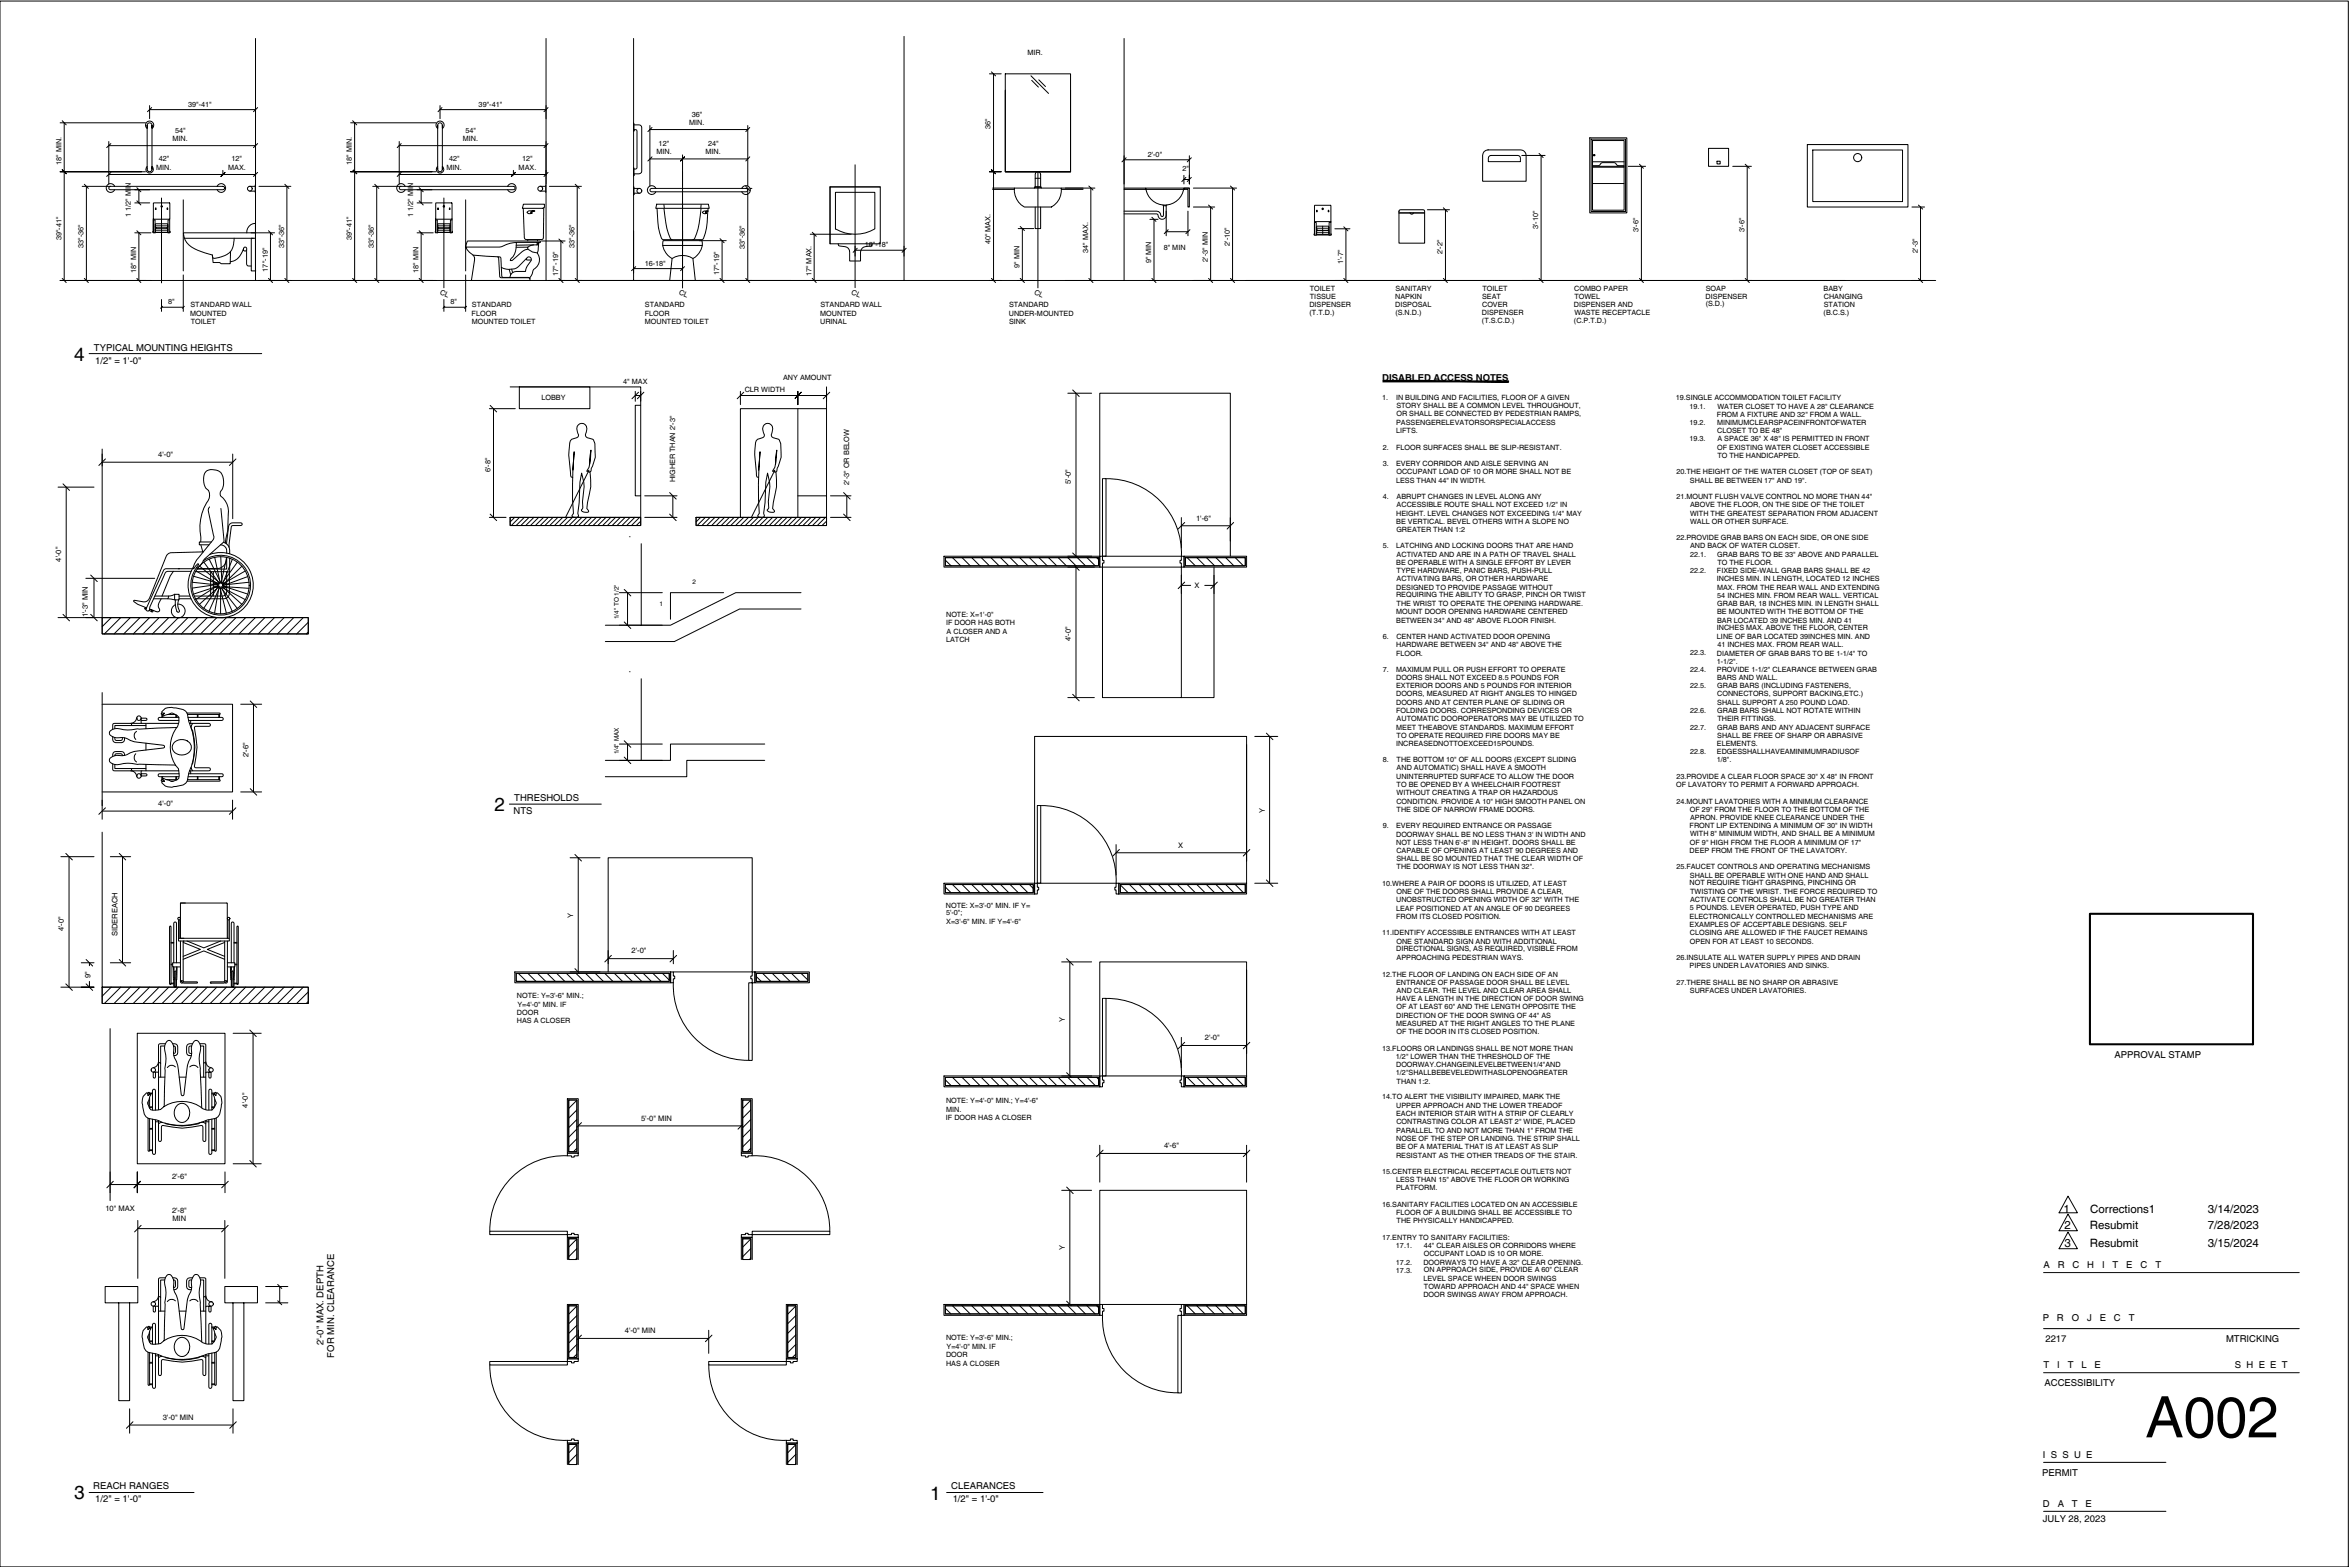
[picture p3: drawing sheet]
<svg xmlns="http://www.w3.org/2000/svg" width="914mm" height="610mm" viewBox="0 0 914 610" stroke-linecap="round" stroke-linejoin="round" font-family="sans-serif">
<defs><g id="words">
<text font-size="22.3" x="834.8" y="559.2">A002</text>
<g font-size="7.4">
<text x="28.9" y="140.3">4</text>
<text x="192.4" y="315.6">2</text>
<text x="28.8" y="583.3">3</text>
<text x="362" y="583.4">1</text>
</g>
<g font-size="4.5">
<text x="803" y="472">1</text>
<text x="813.3" y="472">Corrections1</text>
<text x="859.1" y="472">3/14/2023</text>
<text x="803.3" y="478.1">2</text>
<text x="813.1" y="478">Resubmit</text>
<text x="859" y="478.1">7/28/2023</text>
<text x="803.3" y="485">3</text>
<text x="813.1" y="485">Resubmit</text>
<text x="859.1" y="485.1">3/15/2024</text>
</g>
<g font-size="3.7">
<text x="36.6" y="136.4">TYPICAL MOUNTING HEIGHTS</text>
<text x="37" y="141.4">1/2&quot; = 1'-0&quot;</text>
<text x="537.8" y="148.2">DISABLED ACCESS NOTES</text>
<text x="245.3" y="209.2" transform="rotate(-90 245.3 209.2)">.</text>
<text x="245.3" y="261.8" transform="rotate(-90 245.3 261.8)">.</text>
<text x="200.1" y="311.6">THRESHOLDS</text>
<text x="199.9" y="316.5">NTS</text>
<text x="822.8" y="411.5">APPROVAL STAMP</text>
<text x="795.1" y="493.3">A</text>
<text x="800.7" y="493.3">R</text>
<text x="806.4" y="493.3">C</text>
<text x="812.2" y="493.3">H</text>
<text x="817.9" y="493.3">I</text>
<text x="822" y="493.3">T</text>
<text x="827.4" y="493.3">E</text>
<text x="832.9" y="493.3">C</text>
<text x="838.7" y="493.3">T</text>
<text x="794.8" y="513.8">P</text>
<text x="800.4" y="513.8">R</text>
<text x="806.1" y="513.8">O</text>
<text x="812.1" y="513.8">J</text>
<text x="817" y="513.8">E</text>
<text x="822.6" y="513.8">C</text>
<text x="828.3" y="513.8">T</text>
<text x="795.9" y="521.9">2217</text>
<text x="125.9" y="523.2" transform="rotate(-90 125.9 523.2)">2'-0&quot; MAX. DEPTH</text>
<text x="866.2" y="522.1">MTRICKING</text>
<text x="130.1" y="528.1" transform="rotate(-90 130.1 528.1)">FOR MIN. CLEARANCE</text>
<text x="795.1" y="532.2">T</text>
<text x="800.5" y="532.2">I</text>
<text x="804.6" y="532.2">T</text>
<text x="809.9" y="532.2">L</text>
<text x="815" y="532.2">E</text>
<text x="869.6" y="532.2">S H E E T</text>
<text x="795.5" y="539.1">ACCESSIBILITY</text>
<text x="794.9" y="567.3">I S S U E</text>
<text x="794.6" y="574.3">PERMIT</text>
<text x="36.3" y="579.4">REACH RANGES</text>
<text x="370.1" y="579.4">CLEARANCES</text>
<text x="37" y="584.5">1/2&quot; = 1'-0&quot;</text>
<text x="370.7" y="584.5">1/2&quot; = 1'-0&quot;</text>
<text x="794.9" y="586.2">D</text>
<text x="800.7" y="586.2">A</text>
<text x="806.2" y="586.2">T</text>
<text x="811.5" y="586.2">E</text>
<text x="794.9" y="591.9">JULY 28, 2023</text>
</g>
<g font-size="2.9">
<text x="61.6" y="177.8">4'-0&quot;</text>
<text x="416.7" y="188.3" transform="rotate(-90 416.7 188.3)">5'-0&quot;</text>
<text x="465.4" y="202.5">1'-6&quot;</text>
<text x="23.8" y="218.5" transform="rotate(-90 23.8 218.5)">4'-0&quot;</text>
<text x="464.8" y="228.6">X</text>
<text x="34.2" y="240.1" transform="rotate(-90 34.2 240.1)">1'-3&quot; MIN</text>
<text x="416.7" y="249.6" transform="rotate(-90 416.7 249.6)">4'-0&quot;</text>
<text x="96.6" y="294.6" transform="rotate(-90 96.6 294.6)">2'-6&quot;</text>
<text x="61.6" y="313.5">4'-0&quot;</text>
<text x="492.1" y="316.3" transform="rotate(-90 492.1 316.3)">Y</text>
<text x="458.4" y="329.7">X</text>
<text x="223.1" y="357.1" transform="rotate(-90 223.1 357.1)">Y</text>
<text x="24.9" y="362.2" transform="rotate(-90 24.9 362.2)">4'-0&quot;</text>
<text x="45.7" y="364.2" transform="rotate(-90 45.7 364.2)">SIDEREACH</text>
<text x="245.7" y="370.9">2'-0&quot;</text>
<text x="35.2" y="380.5" transform="rotate(-90 35.2 380.5)">9&quot;</text>
<text x="414.4" y="397.6" transform="rotate(-90 414.4 397.6)">Y</text>
<text x="468.8" y="404.7">2'-0&quot;</text>
<text x="96.5" y="430.9" transform="rotate(-90 96.5 430.9)">4'-0&quot;</text>
<text x="249.4" y="436">5'-0&quot; MIN</text>
<text x="452.9" y="446.7">4'-6&quot;</text>
<text x="66.9" y="458.8">2'-6&quot;</text>
<text x="41" y="471.1">10&quot; MAX</text>
<text x="66.9" y="471.9">2'-8&quot;</text>
<text x="67.1" y="475.2">MIN</text>
<text x="414.4" y="486.5" transform="rotate(-90 414.4 486.5)">Y</text>
<text x="243.1" y="518.6">4'-0&quot; MIN</text>
<text x="63.3" y="552.3">3'-0&quot; MIN</text>
</g>
<g font-size="2.8">
<text x="399.8" y="21.3">MIR.</text>
<text x="73.2" y="41.5">39&quot;-41&quot;</text>
<text x="186.2" y="41.5">39&quot;-41&quot;</text>
<text x="269.2" y="45.4">36&quot;</text>
<text x="68.1" y="51.6">54&quot;</text>
<text x="181.1" y="51.6">54&quot;</text>
<text x="268.2" y="48.6">MIN.</text>
<text x="385.5" y="50.4" transform="rotate(-90 385.5 50.4)">36&quot;</text>
<text x="67.1" y="54.8">MIN.</text>
<text x="180.1" y="54.8">MIN.</text>
<text x="256.3" y="56.8">12&quot;</text>
<text x="275.5" y="56.8">24&quot;</text>
<text x="23.9" y="64.1" transform="rotate(-90 23.9 64.1)">18&quot; MIN.</text>
<text x="61.8" y="62.8">42&quot;</text>
<text x="90.1" y="62.8">12&quot;</text>
<text x="136.9" y="64.1" transform="rotate(-90 136.9 64.1)">18&quot; MIN.</text>
<text x="174.8" y="62.8">42&quot;</text>
<text x="203.1" y="62.8">12&quot;</text>
<text x="255.5" y="60">MIN.</text>
<text x="274.5" y="60">MIN.</text>
<text x="446.6" y="61">2'-0&quot;</text>
<text x="60.8" y="66">MIN.</text>
<text x="88.8" y="66">MAX.</text>
<text x="173.8" y="66">MIN.</text>
<text x="201.8" y="66">MAX.</text>
<text x="460.1" y="66.7">2&quot;</text>
<text x="51" y="84.5" transform="rotate(-90 51 84.5)">1 1/2&quot; MIN</text>
<text x="160.8" y="84.5" transform="rotate(-90 160.8 84.5)">1 1/2&quot; MIN</text>
<text x="598.5" y="89.2" transform="rotate(-90 598.5 89.2)">3'-10&quot;</text>
<text x="23.9" y="93.6" transform="rotate(-90 23.9 93.6)">39&quot;-41&quot;</text>
<text x="136.9" y="93.6" transform="rotate(-90 136.9 93.6)">39&quot;-41&quot;</text>
<text x="385.5" y="95.1" transform="rotate(-90 385.5 95.1)">40&quot; MAX.</text>
<text x="478.5" y="95.5" transform="rotate(-90 478.5 95.5)">2'-10&quot;</text>
<text x="637.6" y="90.4" transform="rotate(-90 637.6 90.4)">3'-6&quot;</text>
<text x="678.8" y="90.4" transform="rotate(-90 678.8 90.4)">3'-6&quot;</text>
<text x="32.5" y="96.4" transform="rotate(-90 32.5 96.4)">33&quot;-36&quot;</text>
<text x="110.5" y="96.4" transform="rotate(-90 110.5 96.4)">33&quot;-36&quot;</text>
<text x="145.5" y="96.4" transform="rotate(-90 145.5 96.4)">33&quot;-36&quot;</text>
<text x="223.5" y="96.4" transform="rotate(-90 223.5 96.4)">33&quot;-36&quot;</text>
<text x="289.9" y="96.8" transform="rotate(-90 289.9 96.8)">33&quot;-36&quot;</text>
<text x="336.5" y="96.2">16&quot;-18&quot;</text>
<text x="423.4" y="98.3" transform="rotate(-90 423.4 98.3)">34&quot; MAX.</text>
<text x="452.8" y="97.4">8&quot; MIN</text>
<text x="470" y="101.8" transform="rotate(-90 470 101.8)">2'-3&quot; MIN</text>
<text x="561.3" y="98.8" transform="rotate(-90 561.3 98.8)">2'-2&quot;</text>
<text x="746.2" y="98.3" transform="rotate(-90 746.2 98.3)">2'-3&quot;</text>
<text x="52.9" y="106.2" transform="rotate(-90 52.9 106.2)">18&quot; MIN</text>
<text x="104.2" y="105.6" transform="rotate(-90 104.2 105.6)">17&quot;-19&quot;</text>
<text x="162.8" y="106.2" transform="rotate(-90 162.8 106.2)">18&quot; MIN</text>
<text x="217.1" y="107.2" transform="rotate(-90 217.1 107.2)">17&quot;-19&quot;</text>
<text x="250.9" y="103.3">16-18&quot;</text>
<text x="279.8" y="107.2" transform="rotate(-90 279.8 107.2)">17&quot;-19&quot;</text>
<text x="315.8" y="107.5" transform="rotate(-90 315.8 107.5)">17&quot; MAX.</text>
<text x="396.7" y="104.2" transform="rotate(-90 396.7 104.2)">9&quot; MIN</text>
<text x="447.9" y="102.4" transform="rotate(-90 447.9 102.4)">9&quot; MIN</text>
<text x="522.6" y="102.7" transform="rotate(-90 522.6 102.7)">1'-7&quot;</text>
<text x="509.7" y="113">TOILET</text>
<text x="543" y="113">SANITARY</text>
<text x="576.8" y="113">TOILET</text>
<text x="612.5" y="113">COMBO PAPER</text>
<text x="663.7" y="113">SOAP</text>
<text x="709.6" y="113">BABY</text>
<text x="65.4" y="118.3">8&quot;</text>
<text x="74.1" y="119.5">STANDARD WALL</text>
<text x="171" y="114.2" transform="rotate(25 171 114.2)">CL</text>
<text x="175.3" y="118.3">8&quot;</text>
<text x="183.6" y="119.6">STANDARD</text>
<text x="251" y="119.6">STANDARD</text>
<text x="264" y="114.3" transform="rotate(24 264 114.3)">CL</text>
<text x="319.2" y="119.5">STANDARD WALL</text>
<text x="331.1" y="114.3" transform="rotate(24 331.1 114.3)">CL</text>
<text x="392.6" y="119.5">STANDARD</text>
<text x="402.2" y="114.3" transform="rotate(25 402.2 114.3)">CL</text>
<text x="509.5" y="119.4">DISPENSER</text>
<text x="509.7" y="116.2">TISSUE</text>
<text x="542.9" y="116.2">NAPKIN</text>
<text x="542.9" y="119.4">DISPOSAL</text>
<text x="576.7" y="116.2">SEAT</text>
<text x="576.7" y="119.4">COVER</text>
<text x="612.4" y="119.4">DISPENSER AND</text>
<text x="612.6" y="116.2">TOWEL</text>
<text x="663.7" y="116.2">DISPENSER</text>
<text x="663.7" y="119.2">(S.D.)</text>
<text x="709.7" y="119.4">STATION</text>
<text x="709.7" y="116.2">CHANGING</text>
<text x="74" y="122.8">MOUNTED</text>
<text x="74.2" y="125.9">TOILET</text>
<text x="183.5" y="122.8">FLOOR</text>
<text x="183.6" y="126">MOUNTED TOILET</text>
<text x="250.9" y="122.8">FLOOR</text>
<text x="250.9" y="126">MOUNTED TOILET</text>
<text x="319.1" y="125.9">URINAL</text>
<text x="319.2" y="122.8">MOUNTED</text>
<text x="392.5" y="122.8">UNDER-MOUNTED</text>
<text x="392.6" y="125.9">SINK</text>
<text x="509.5" y="122.4">(T.T.D.)</text>
<text x="542.9" y="122.4">(S.N.D.)</text>
<text x="576.6" y="122.6">DISPENSER</text>
<text x="576.6" y="125.6">(T.S.C.D.)</text>
<text x="612.4" y="125.6">(C.P.T.D.)</text>
<text x="612.6" y="122.6">WASTE RECEPTACLE</text>
<text x="709.6" y="122.4">(B.C.S.)</text>
<text x="242.5" y="149.5">4&quot; MAX</text>
<text x="304.7" y="147.9">ANY AMOUNT</text>
<text x="210.7" y="155.4">LOBBY</text>
<text x="289.8" y="152.6">CLR WIDTH</text>
<text x="537.8" y="155.7">1.</text>
<text x="543.2" y="155.6">IN BUILDING AND FACILITIES, FLOOR OF A GIVEN</text>
<text x="652.1" y="155.7">19.SINGLE ACCOMMODATION TOILET FACILITY</text>
<text x="543.3" y="158.8">STORY SHALL BE A COMMON LEVEL THROUGHOUT,</text>
<text x="543.3" y="162">OR SHALL BE CONNECTED BY PEDESTRIAN RAMPS,</text>
<text x="657.4" y="158.9">19.1.</text>
<text x="668.3" y="159">WATER CLOSET TO HAVE A 28&quot; CLEARANCE</text>
<text x="543.2" y="165.4">PASSENGERELEVATORSORSPECIALACCESS</text>
<text x="657.4" y="165.3">19.2.</text>
<text x="668.1" y="162.1">FROM A FIXTURE AND 32&quot; FROM A WALL.</text>
<text x="668.1" y="165.4">MINIMUMCLEARSPACEINFRONTOFWATER</text>
<text x="543.2" y="168.6">LIFTS.</text>
<text x="657.4" y="171.7">19.3.</text>
<text x="668.2" y="168.6">CLOSET TO BE 48&quot;</text>
<text x="668.3" y="171.7">A SPACE 36&quot; X 48&quot; IS PERMITTED IN FRONT</text>
<text x="538.1" y="175">2.</text>
<text x="543.2" y="175">FLOOR SURFACES SHALL BE SLIP-RESISTANT.</text>
<text x="668.2" y="175">OF EXISTING WATER CLOSET ACCESSIBLE</text>
<text x="668.3" y="178.1">TO THE HANDICAPPED.</text>
<text x="190.8" y="183.6" transform="rotate(-90 190.8 183.6)">6'-8&quot;</text>
<text x="538" y="181.3">3.</text>
<text x="543.2" y="181.4">EVERY CORRIDOR AND AISLE SERVING AN</text>
<text x="543.3" y="184.6">OCCUPANT LOAD OF 10 OR MORE SHALL NOT BE</text>
<text x="652.3" y="184.3">20.THE HEIGHT OF THE WATER CLOSET (TOP OF SEAT)</text>
<text x="262.8" y="187.6" transform="rotate(-90 262.8 187.6)">HIGHER THAN 2'-3&quot;</text>
<text x="330.5" y="188.6" transform="rotate(-90 330.5 188.6)">2'-3&quot; OR BELOW</text>
<text x="543.2" y="187.7">LESS THAN 44&quot; IN WIDTH.</text>
<text x="657.5" y="187.7">SHALL BE BETWEEN 17&quot; AND 19&quot;.</text>
<text x="538.1" y="194.2">4.</text>
<text x="543.4" y="194.2">ABRUPT CHANGES IN LEVEL ALONG ANY</text>
<text x="543.4" y="197.4">ACCESSIBLE ROUTE SHALL NOT EXCEED 1/2&quot; IN</text>
<text x="652.3" y="194.2">21.MOUNT FLUSH VALVE CONTROL NO MORE THAN 44&quot;</text>
<text x="657.6" y="197.2">ABOVE THE FLOOR, ON THE SIDE OF THE TOILET</text>
<text x="543.2" y="200.6">HEIGHT. LEVEL CHANGES NOT EXCEEDING 1/4&quot; MAY</text>
<text x="543.3" y="203.8">BE VERTICAL. BEVEL OTHERS WITH A SLOPE NO</text>
<text x="657.6" y="200.6">WITH THE GREATEST SEPARATION FROM ADJACENT</text>
<text x="657.6" y="203.8">WALL OR OTHER SURFACE.</text>
<text x="543.3" y="207">GREATER THAN 1:2</text>
<text x="538" y="213.3">5.</text>
<text x="543.2" y="213.4">LATCHING AND LOCKING DOORS THAT ARE HAND</text>
<text x="652.3" y="210">22.PROVIDE GRAB BARS ON EACH SIDE, OR ONE SIDE</text>
<text x="657.6" y="213.4">AND BACK OF WATER CLOSET.</text>
<text x="543.3" y="219.8">BE OPERABLE WITH A SINGLE EFFORT BY LEVER</text>
<text x="543.4" y="216.6">ACTIVATED AND ARE IN A PATH OF TRAVEL SHALL</text>
<text x="657.6" y="216.6">22.1.</text>
<text x="668.2" y="216.6">GRAB BARS TO BE 33&quot; ABOVE AND PARALLEL</text>
<text x="668.3" y="219.8">TO THE FLOOR.</text>
<text x="543.4" y="222.8">TYPE HARDWARE, PANIC BARS, PUSH-PULL</text>
<text x="543.4" y="226">ACTIVATING BARS, OR OTHER HARDWARE</text>
<text x="657.6" y="223">22.2.</text>
<text x="668" y="226">INCHES MIN. IN LENGTH, LOCATED 12 INCHES</text>
<text x="668.1" y="223">FIXED SIDE-WALL GRAB BARS SHALL BE 42</text>
<text x="543.2" y="232.4">REQUIRING THE ABILITY TO GRASP, PINCH OR TWIST</text>
<text x="543.2" y="229.4">DESIGNED TO PROVIDE PASSAGE WITHOUT</text>
<text x="668.1" y="229.4">MAX. FROM THE REAR WALL AND EXTENDING</text>
<text x="668.2" y="232.6">54 INCHES MIN. FROM REAR WALL. VERTICAL</text>
<text x="543.3" y="239">MOUNT DOOR OPENING HARDWARE CENTERED</text>
<text x="543.4" y="235.8">THE WRIST TO OPERATE THE OPENING HARDWARE.</text>
<text x="668.1" y="239">BE MOUNTED WITH THE BOTTOM OF THE</text>
<text x="668.2" y="235.6">GRAB BAR, 18 INCHES MIN. IN LENGTH SHALL</text>
<text x="368.1" y="243.3">IF DOOR HAS BOTH</text>
<text x="368.2" y="240.1">NOTE: X=1'-0&quot;</text>
<text x="543.3" y="242.2">BETWEEN 34&quot; AND 48&quot; ABOVE FLOOR FINISH.</text>
<text x="668" y="245.2">INCHES MAX. ABOVE THE FLOOR, CENTER</text>
<text x="668.1" y="242.2">BAR LOCATED 39 INCHES MIN. AND 41</text>
<text x="368.2" y="249.7">LATCH</text>
<text x="368.3" y="246.5">A CLOSER AND A</text>
<text x="538" y="248.6">6.</text>
<text x="543.2" y="251.8">HARDWARE BETWEEN 34&quot; AND 48&quot; ABOVE THE</text>
<text x="543.3" y="248.6">CENTER HAND ACTIVATED DOOR OPENING</text>
<text x="668.1" y="248.6">LINE OF BAR LOCATED 39INCHES MIN. AND</text>
<text x="668.2" y="251.8">41 INCHES MAX. FROM REAR WALL.</text>
<text x="543.2" y="255">FLOOR.</text>
<text x="657.6" y="255">22.3.</text>
<text x="668.1" y="255">DIAMETER OF GRAB BARS TO BE 1-1/4&quot; TO</text>
<text x="538" y="261.4">7.</text>
<text x="543.3" y="261.4">MAXIMUM PULL OR PUSH EFFORT TO OPERATE</text>
<text x="657.6" y="261.4">22.4.</text>
<text x="668" y="258.2">1-1/2&quot;.</text>
<text x="668.1" y="261.4">PROVIDE 1-1/2&quot; CLEARANCE BETWEEN GRAB</text>
<text x="543.2" y="267.8">EXTERIOR DOORS AND 5 POUNDS FOR INTERIOR</text>
<text x="543.2" y="264.6">DOORS SHALL NOT EXCEED 8.5 POUNDS FOR</text>
<text x="657.6" y="267.8">22.5.</text>
<text x="668.1" y="264.6">BARS AND WALL.</text>
<text x="668.2" y="267.5">GRAB BARS (INCLUDING FASTENERS,</text>
<text x="543.2" y="270.8">DOORS, MEASURED AT RIGHT ANGLES TO HINGED</text>
<text x="543.2" y="274.2">DOORS AND AT CENTER PLANE OF SLIDING OR</text>
<text x="668.2" y="274.2">SHALL SUPPORT A 250 POUND LOAD.</text>
<text x="668.2" y="270.8">CONNECTORS, SUPPORT BACKING,ETC.)</text>
<text x="543.2" y="277.4">FOLDING DOORS. CORRESPONDING DEVICES OR</text>
<text x="543.4" y="280.6">AUTOMATIC DOOROPERATORS MAY BE UTILIZED TO</text>
<text x="657.6" y="277.4">22.6.</text>
<text x="668.2" y="277.4">GRAB BARS SHALL NOT ROTATE WITHIN</text>
<text x="668.3" y="280.6">THEIR FITTINGS.</text>
<text x="543.3" y="283.8">MEET THEABOVE STANDARDS. MAXIMUM EFFORT</text>
<text x="543.4" y="287">TO OPERATE REQUIRED FIRE DOORS MAY BE</text>
<text x="657.6" y="283.8">22.7.</text>
<text x="668.2" y="283.8">GRAB BARS AND ANY ADJACENT SURFACE</text>
<text x="668.2" y="287">SHALL BE FREE OF SHARP OR ABRASIVE</text>
<text x="543.2" y="290.2">INCREASEDNOTTOEXCEED15POUNDS.</text>
<text x="657.6" y="293.4">22.8.</text>
<text x="668.1" y="290.2">ELEMENTS.</text>
<text x="668.1" y="293.4">EDGESSHALLHAVEAMINIMUMRADIUSOF</text>
<text x="538" y="296.6">8.</text>
<text x="543.4" y="296.4">THE BOTTOM 10&quot; OF ALL DOORS (EXCEPT SLIDING</text>
<text x="543.4" y="299.6">AND AUTOMATIC) SHALL HAVE A SMOOTH</text>
<text x="668" y="296.6">1/8&quot;.</text>
<text x="543.2" y="303">UNINTERRUPTED SURFACE TO ALLOW THE DOOR</text>
<text x="652.3" y="303">23.PROVIDE A CLEAR FLOOR SPACE 30&quot; X 48&quot; IN FRONT</text>
<text x="543.4" y="309.5">WITHOUT CREATING A TRAP OR HAZARDOUS</text>
<text x="543.4" y="306.2">TO BE OPENED BY A WHEELCHAIR FOOTREST</text>
<text x="652.2" y="306.2">OF LAVATORY TO PERMIT A FORWARD APPROACH.</text>
<text x="543.3" y="312.6">CONDITION. PROVIDE A 10&quot; HIGH SMOOTH PANEL ON</text>
<text x="543.4" y="315.8">THE SIDE OF NARROW FRAME DOORS.</text>
<text x="652.3" y="312.6">24.MOUNT LAVATORIES WITH A MINIMUM CLEARANCE</text>
<text x="657.6" y="315.8">OF 29&quot; FROM THE FLOOR TO THE BOTTOM OF THE</text>
<text x="538" y="322.2">9.</text>
<text x="543.2" y="322.2">EVERY REQUIRED ENTRANCE OR PASSAGE</text>
<text x="657.4" y="322.2">FRONT LIP EXTENDING A MINIMUM OF 30&quot; IN WIDTH</text>
<text x="657.6" y="319">APRON. PROVIDE KNEE CLEARANCE UNDER THE</text>
<text x="543.2" y="325.5">DOORWAY SHALL BE NO LESS THAN 3' IN WIDTH AND</text>
<text x="543.2" y="328.6">NOT LESS THAN 6'-8&quot; IN HEIGHT. DOORS SHALL BE</text>
<text x="657.6" y="328.6">OF 9&quot; HIGH FROM THE FLOOR A MINIMUM OF 17&quot;</text>
<text x="657.6" y="325.2">WITH 8&quot; MINIMUM WIDTH, AND SHALL BE A MINIMUM</text>
<text x="543.3" y="335.1">SHALL BE SO MOUNTED THAT THE CLEAR WIDTH OF</text>
<text x="543.3" y="331.9">CAPABLE OF OPENING AT LEAST 90 DEGREES AND</text>
<text x="657.5" y="331.9">DEEP FROM THE FRONT OF THE LAVATORY.</text>
<text x="543.4" y="338.2">THE DOORWAY IS NOT LESS THAN 32&quot;.</text>
<text x="652.3" y="338.2">25.FAUCET CONTROLS AND OPERATING MECHANISMS</text>
<text x="657.5" y="341.5">SHALL BE OPERABLE WITH ONE HAND AND SHALL</text>
<text x="537.8" y="344.5">10.WHERE A PAIR OF DOORS IS UTILIZED, AT LEAST</text>
<text x="543.3" y="347.7">ONE OF THE DOORS SHALL PROVIDE A CLEAR,</text>
<text x="657.5" y="344.4">NOT REQUIRE TIGHT GRASPING, PINCHING OR</text>
<text x="657.6" y="347.8">TWISTING OF THE WRIST. THE FORCE REQUIRED TO</text>
<text x="368" y="353.1">NOTE: X=3'-0&quot; MIN. IF Y=</text>
<text x="543.2" y="351.1">UNOBSTRUCTED OPENING WIDTH OF 32&quot; WITH THE</text>
<text x="657.6" y="351">ACTIVATE CONTROLS SHALL BE NO GREATER THAN</text>
<text x="368.2" y="356.1">5'-0&quot;;</text>
<text x="368.2" y="359.5">X=3'-6&quot; MIN. IF Y=4'-6&quot;</text>
<text x="543.2" y="357.5">FROM ITS CLOSED POSITION.</text>
<text x="543.2" y="354.2">LEAF POSITIONED AT AN ANGLE OF 90 DEGREES</text>
<text x="657.4" y="357.5">ELECTRONICALLY CONTROLLED MECHANISMS ARE</text>
<text x="657.6" y="354.1">5 POUNDS. LEVER OPERATED, PUSH TYPE AND</text>
<text x="537.8" y="363.9">11.IDENTIFY ACCESSIBLE ENTRANCES WITH AT LEAST</text>
<text x="657.4" y="360.6">EXAMPLES OF ACCEPTABLE DESIGNS. SELF</text>
<text x="657.6" y="363.9">CLOSING ARE ALLOWED IF THE FAUCET REMAINS</text>
<text x="543.2" y="370.1">DIRECTIONAL SIGNS, AS REQUIRED, VISIBLE FROM</text>
<text x="543.3" y="367.1">ONE STANDARD SIGN AND WITH ADDITIONAL</text>
<text x="657.6" y="367.1">OPEN FOR AT LEAST 10 SECONDS.</text>
<text x="543.4" y="373.5">APPROACHING PEDESTRIAN WAYS.</text>
<text x="652.3" y="373.5">26.INSULATE ALL WATER SUPPLY PIPES AND DRAIN</text>
<text x="657.4" y="376.7">PIPES UNDER LAVATORIES AND SINKS.</text>
<text x="537.8" y="379.9">12.THE FLOOR OF LANDING ON EACH SIDE OF AN</text>
<text x="543.2" y="383.1">ENTRANCE OF PASSAGE DOOR SHALL BE LEVEL</text>
<text x="652.3" y="383.1">27.THERE SHALL BE NO SHARP OR ABRASIVE</text>
<text x="201.1" y="388.3">NOTE: Y=3'-6&quot; MIN.;</text>
<text x="543.2" y="389.5">HAVE A LENGTH IN THE DIRECTION OF DOOR SWING</text>
<text x="543.4" y="386.3">AND CLEAR. THE LEVEL AND CLEAR AREA SHALL</text>
<text x="657.5" y="386.2">SURFACES UNDER LAVATORIES.</text>
<text x="201.1" y="394.9">DOOR</text>
<text x="201.3" y="391.7">Y=4'-0&quot; MIN. IF</text>
<text x="543.2" y="395.9">DIRECTION OF THE DOOR SWING OF 44&quot; AS</text>
<text x="543.3" y="392.7">OF AT LEAST 60&quot; AND THE LENGTH OPPOSITE THE</text>
<text x="201.1" y="398.1">HAS A CLOSER</text>
<text x="543.3" y="399.1">MEASURED AT THE RIGHT ANGLES TO THE PLANE</text>
<text x="543.3" y="402.3">OF THE DOOR IN ITS CLOSED POSITION.</text>
<text x="537.8" y="408.7">13.FLOORS OR LANDINGS SHALL BE NOT MORE THAN</text>
<text x="543.2" y="411.9">1/2&quot; LOWER THAN THE THRESHOLD OF THE</text>
<text x="543.2" y="418.3">1/2&quot;SHALLBEBEVELEDWITHASLOPENOGREATER</text>
<text x="543.2" y="415.1">DOORWAY.CHANGEINLEVELBETWEEN1/4&quot;AND</text>
<text x="543.4" y="421.5">THAN 1:2.</text>
<text x="368.1" y="429.3">NOTE: Y=4'-0&quot; MIN.; Y=4'-6&quot;</text>
<text x="537.8" y="427.7">14.TO ALERT THE VISIBILITY IMPAIRED, MARK THE</text>
<text x="543.2" y="431.1">UPPER APPROACH AND THE LOWER TREADOF</text>
<text x="368.1" y="435.9">IF DOOR HAS A CLOSER</text>
<text x="368.1" y="432.7">MIN.</text>
<text x="543.2" y="434.3">EACH INTERIOR STAIR WITH A STRIP OF CLEARLY</text>
<text x="543.3" y="437.3">CONTRASTING COLOR AT LEAST 2&quot; WIDE, PLACED</text>
<text x="543.2" y="440.7">PARALLEL TO AND NOT MORE THAN 1&quot; FROM THE</text>
<text x="543.2" y="443.9">NOSE OF THE STEP OR LANDING. THE STRIP SHALL</text>
<text x="543.3" y="447.1">BE OF A MATERIAL THAT IS AT LEAST AS SLIP</text>
<text x="543.2" y="450.3">RESISTANT AS THE OTHER TREADS OF THE STAIR.</text>
<text x="537.8" y="456.7">15.CENTER ELECTRICAL RECEPTACLE OUTLETS NOT</text>
<text x="543.2" y="459.9">LESS THAN 15&quot; ABOVE THE FLOOR OR WORKING</text>
<text x="543.2" y="463.1">PLATFORM.</text>
<text x="537.8" y="469.5">16.SANITARY FACILITIES LOCATED ON AN ACCESSIBLE</text>
<text x="543.2" y="472.7">FLOOR OF A BUILDING SHALL BE ACCESSIBLE TO</text>
<text x="543.4" y="476">THE PHYSICALLY HANDICAPPED.</text>
<text x="537.8" y="482.3">17.ENTRY TO SANITARY FACILITIES:</text>
<text x="543.2" y="485.6">17.1.</text>
<text x="554" y="485.6">44&quot; CLEAR AISLES OR CORRIDORS WHERE</text>
<text x="543.2" y="492">17.2.</text>
<text x="553.9" y="492">DOORWAYS TO HAVE A 32&quot; CLEAR OPENING.</text>
<text x="554" y="488.7">OCCUPANT LOAD IS 10 OR MORE.</text>
<text x="543.2" y="495.1">17.3.</text>
<text x="554" y="494.9">ON APPROACH SIDE, PROVIDE A 60&quot; CLEAR</text>
<text x="553.9" y="498.3">LEVEL SPACE WHEEN DOOR SWINGS</text>
<text x="554.1" y="501.6">TOWARD APPROACH AND 44&quot; SPACE WHEN</text>
<text x="553.9" y="504.7">DOOR SWINGS AWAY FROM APPROACH.</text>
<text x="368.1" y="521.4">NOTE: Y=3'-6&quot; MIN.;</text>
<text x="368.3" y="524.8">Y=4'-0&quot; MIN. IF</text>
<text x="368.1" y="528">DOOR</text>
<text x="368.1" y="531.2">HAS A CLOSER</text>
</g>
<g font-size="2.5">
<text x="269.4" y="227.3">2</text>
<text x="256.7" y="235.9">1</text>
<text x="240.9" y="240.9" transform="rotate(-90 240.9 240.9)">1/4&quot; TO 1/2&quot;</text>
<text x="240.9" y="293.5" transform="rotate(-90 240.9 293.5)">1/4&quot; MAX</text>
</g>
</g></defs>
<!-- layer: PDF5_Solid Fills -->
<g fill="#fff" stroke="#fff" stroke-width=".39">
<path d="M221.3 561.9l3.2 7.8v-7.8zM221.3 561.9l3.2 7.8h-3.2z"/>
<path d="M221.3 508l3.2 20.1v-20.1zM221.3 508l3.2 20.1h-3.2z"/>
<path d="M306.5 561.9l3.2 7.8v-7.8zM306.5 561.9l3.2 7.8h-3.2z"/>
<path d="M306.5 508l3.2 20.1v-20.1zM306.5 508l3.2 20.1h-3.2z"/>
<path d="M221.3 481.9l3.2 8.1v-8.1zM221.3 481.9l3.2 8.1h-3.2z"/>
<path d="M221.3 427.9l3.2 20.1v-20.1zM221.3 427.9l3.2 20.1h-3.2z"/>
<path d="M289 481.9l3.1 8.1v-8.1zM289 481.9l3.1 8.1h-3.1z"/>
<path d="M289 427.9l3.1 20.1v-20.1zM289 427.9l3.1 20.1h-3.1z"/>
<path d="M294.3 378.7l20.1 3.1v-3.1zM294.3 378.7l20.1 3.1h-20.1z"/>
<path d="M200.9 378.7l59.5 3.1v-3.1zM200.9 378.7l59.5 3.1h-59.5z"/>
<path d="M461.3 508l23.2 3.2v-3.2zM461.3 508l23.2 3.2h-23.2z"/>
<path d="M367.8 508l59.6 3.2v-3.2zM367.8 508l59.6 3.2h-59.6z"/>
<path d="M461.3 419.1l23.2 3.2v-3.2zM461.3 419.1l23.2 3.2h-23.2z"/>
<path d="M367.8 419.1l59.6 3.2v-3.2zM367.8 419.1l59.6 3.2h-59.6z"/>
<path d="M435.9 344.1l48.6 3.2v-3.2zM435.9 344.1l48.6 3.2h-48.6z"/>
<path d="M367.8 344.1l34.2 3.2v-3.2zM367.8 344.1l34.2 3.2h-34.2z"/>
<path d="M461.3 216.9l23.2 3.2v-3.2zM461.3 216.9l23.2 3.2h-23.2z"/>
<path d="M367.8 216.9l59.6 3.2v-3.2zM367.8 216.9l59.6 3.2h-59.6z"/>
<path d="M39.8 240.3l80.2 6.3v-6.3zM39.8 240.3l80.2 6.3h-80.2z"/>
<path d="M39.8 384l80.2 6.4v-6.4zM39.8 384l80.2 6.4h-80.2z"/>
<path d="M198.5 201.3l50.8 3.1v-3.1zM198.5 201.3l50.8 3.1h-50.8z"/>
<path d="M270.8 201.3l50.8 3.1v-3.1zM270.8 201.3l50.8 3.1h-50.8z"/>
<path d="M188 177.9l3.2 2.6v-2.6zM188 177.9l3.2 2.6h-3.2zM188 180.5l3.2 .9v-.9zM188 180.5l3.2 .9h-3.2zM188 181.4l3.2 2.1v-2.1zM188 181.4l3.2 2.1h-3.2z"/>
<path d="M242.6 146.7l9.3 3.3v-3.3zM242.6 146.7l9.3 3.3h-9.3z"/>
<path d="M259.9 161.6l3.2 2.5v-2.5zM259.9 161.6l3.2 2.5h-3.2zM259.9 164.1l3.2 1v-1zM259.9 164.1l3.2 1h-3.2zM259.9 165.1l3.2 22.3v-22.3zM259.9 165.1l3.2 22.3h-3.2z"/>
<path d="M304.7 145.1l18.9 3.3v-3.3zM304.7 145.1l18.9 3.3h-18.9z"/>
<path d="M327.6 166.8l3.2 18.6v-18.6zM327.6 166.8l3.2 18.6h-3.2zM327.6 185.4l3.2 1v-1zM327.6 185.4l3.2 1h-3.2zM327.6 186.4l3.2 2.1v-2.1zM327.6 186.4l3.2 2.1h-3.2z"/>
<path d="M289.9 149.8l15.7 3.3v-3.3zM289.9 149.8l15.7 3.3h-15.7z"/>
</g>
<path d="M538.1 148.2l48.9 .4v-.4zM538.1 148.2l48.9 .4h-48.9z" fill="#000" stroke="#000" stroke-width=".39"/>
<!-- layer: PDF5_Geometry -->
<g fill="none" stroke="#000" stroke-width=".39">
<path d="M0 .4h913.7v609.2h-913.7zM99.4 15v94.1M212.5 15v94.1M246.5 15v94.1M351.8 14.2v94.9M437.4 15v94.1M385 28.7h4.6M385.8 28l1.6 1.5M386.6 28.7v80.4M391.2 35.1v31.7h25.4h-25.4M391.2 28.7h25.4v38.1h-25.4zM401.2 29.5l6.8 6.8"/>
<path d="M401.4 31.3l2.7 2.6M404.2 31.1l2.6 2.6M416.6 35.1v31.7M23.4 47.8h33.2M24.2 47l1.6 1.6M25 47.8v61.3M42.3 56.7h57.1M42.3 55.1v16.5M43.1 55.9l-1.6 1.5M57.3 48.7a.94 .94 0 0 1 .9-.9 .94 .94 0 0 1 .9 .9M57.3 49.8v-1.1v17.2a.94 .94 0 0 0 .9 .9 .94 .94 0 0 0 .9-.9M57.3 50a1.6 1.6 0 0 1-.3-2.4 1.6 1.6 0 0 1 2.4 0 1.6 1.6 0 0 1-.2 2.4"/>
<path d="M58.2 41.1v5.1M58.2 42.7h41.2M59 41.8l-1.6 1.7M59.1 49.8v-1.1v17.2v-1.2a1.45 1.45 0 0 1 .2 2.2 1.45 1.45 0 0 1-2.1 0 1.45 1.45 0 0 1 .1-2.2M100.2 55.9l-1.6 1.5M100.2 41.8l-1.6 1.7M136.4 47.8h33.2M137.2 47l1.6 1.6M138 47.8v61.3M155.3 55.1v16.5M155.3 56.7h57.2M156.1 55.9l-1.5 1.5"/>
<path d="M170.3 48.7a.91 .91 0 0 1 .9-.9 .91 .91 0 0 1 .9 .9M170.3 49.8v-1.1v17.2a.91 .91 0 0 0 .9 .9 .91 .91 0 0 0 .9-.9M170.3 50a1.58 1.58 0 0 1-.2-2.4 1.58 1.58 0 0 1 2.3 0 1.58 1.58 0 0 1-.3 2.4M171.2 41.1v5.1M171.2 42.7h41.3M172 41.8l-1.6 1.7M172.1 49.8v-1.1v17.2v-1.1M213.3 55.9l-1.6 1.5M213.3 41.8l-1.6 1.7M246.7 50.4l1 .2 .2 .3v14.4l-.5 .5h-.7M246.7 48.6l2.5 .1 .5 .9v17l-.5 .9-2.5 .1M246.7 48v2.9v-.3"/>
<path d="M252.9 48.8v23.6M252.9 50.4h38.1M253.7 49.6l-1.6 1.6M291 48.8v23.6M291.7 49.6l-1.5 1.6M577.5 58.9l1.5-.6h12.7a2.17 2.17 0 0 1 2.1 2.1v10.1h-16.9v-10.1zM598.8 59.7l1.6 1.6M618.6 53.6h14.4v29.2h-14.4zM619.1 54.1h13.4v28.2h-13.4zM619.7 54.7h12.3v27.1h-12.3zM664.8 57.7h7.8v7h-7.8zM703.2 56.2h39.2v24.3h-39.2z"/>
<path d="M705.4 58.4h34.9v20h-34.9zM25.8 67.6l-1.6-1.6 1.6 1.6M32 72.5h11M32.8 71.7l1.6 1.6M33.6 72.5v36.6M42.3 67.9h57.1M42.4 72.8l.6-.3h43.7a.66 .66 0 0 1 .7 .7 .66 .66 0 0 1-.7 .6h-43.7a.66 .66 0 0 1-.6-1zM43.1 67.1l-1.6 1.5M44.6 72.5a1.7 1.7 0 0 0-2.6-.7 1.7 1.7 0 0 0 0 2.7 1.7 1.7 0 0 0 2.6-.7M52.5 78.9h5.8M52.5 73.8h5.8M53.3 78.1l1.5 1.6"/>
<path d="M53.3 73l1.5 1.6M54 73.8v5.1M55 66.8h-31.6h33.2M57.3 65.3v.6M59.7 79h6.3v6.2h-6.3zM62.8 77v33M71.3 77.7v27.7M84.5 72.5a1.7 1.7 0 0 1 2.6-.7 1.7 1.7 0 0 1 0 2.7 1.7 1.7 0 0 1-2.6-.7M86.7 66.3v1.8M87.5 67.1l-1.5 1.5 1.5-1.5M97.1 74.4h2.1M97.1 72.5h2.1"/>
<path d="M99.3 71.9v3M100.2 67.1l-1.6 1.5M100.8 72.5h12.4M110.8 71.7l1.6 1.6M111.6 72.5v36.6M138.8 67.6l-1.6-1.6 1.6 1.6M145 72.5h11M145.8 71.7l1.6 1.6M146.6 72.5v36.6M155.3 67.9h57.2M155.7 72.6l44.1-.1a.66 .66 0 0 1 .6 .7 .66 .66 0 0 1-.6 .6h-43.8a.66 .66 0 0 1-.6-.5 .66 .66 0 0 1 .3-.7zM156.1 67.1l-1.5 1.5"/>
<path d="M157.6 72.5a1.7 1.7 0 0 0-2.6-.7 1.7 1.7 0 0 0 0 2.7 1.7 1.7 0 0 0 2.6-.7M162.3 78.9h5.8M162.3 73.8h5.8M163.1 78.1l1.6 1.6M163.1 73l1.6 1.6M163.9 73.8v5.1M168 66.8h-31.6h33.2M169.6 79h6.3v6.2h-6.3zM170.3 65.3v.6M170.3 64.8a1.45 1.45 0 0 0-.1 2.1 1.45 1.45 0 0 0 2.1 0 1.45 1.45 0 0 0-.2-2.1M172.7 77v35M181.2 77.7v27.7"/>
<path d="M197.5 72.5a1.7 1.7 0 0 1 2.6-.7 1.7 1.7 0 0 1 0 2.7 1.7 1.7 0 0 1-2.6-.7M199.8 66.3v1.8M200.6 67.1l-1.6 1.5 1.6-1.5M203.7 79.4h8.1v1.3l-.7 .3h-7.8zM210.1 74.4h2.1M210.2 72.5h2M212.3 71.9v.5M212.3 72.4v2.5M213.3 67.1l-1.6 1.5M213.8 72.5h12.4M223.8 71.7l1.6 1.6M224.6 72.5v36.6"/>
<path d="M246.7 72.7v3v-.4M246.7 65.3v3v-.4M246.7 73.2h.1M246.8 75.2h2.1M246.8 73.3h2M252.9 61.8h38.1M253 73.6l.5-.3h36.8a.66 .66 0 0 1 .7 .7 .66 .66 0 0 1-.7 .6h-36.8a.66 .66 0 0 1-.5-1zM253.7 61l-1.6 1.6M255.2 73.3a1.7 1.7 0 0 0-2.6-.7 1.7 1.7 0 0 0 0 2.7 1.7 1.7 0 0 0 2.6-.7M255.5 79.4h20.1l.4 1.6h-20.8zM258.3 79.6l.2 1.3M264.8 62.6l1.5-1.6-1.5 1.6"/>
<path d="M265.6 60.3v51.7M272.8 79.6l-.1 1.3M288.6 73.3a1.73 1.73 0 0 1 2.7-.7 1.73 1.73 0 0 1 0 2.7 1.73 1.73 0 0 1-2.7-.7M290.2 72.5l1.5 1.6M291 73.3v35.8M291.7 61l-1.5 1.6M291.9 73.3h.7M323 72.7h19.5v22.1h-19.5zM325.1 74.8h15.3v14.2a15.2 15.2 0 0 1-15.3 0zM332.7 64.1v47.8M342.5 72.7h-19.5v22.1M385 66.8h4.6h-4.6"/>
<path d="M386.2 73.2h8.6M386.2 73.7h8.5M387.4 67.6l-1.6-1.6 1.6 1.6M394.7 73.2h18.3a7.4 7.4 0 0 1-3.9 7.3h-10.5a7.6 7.6 0 0 1-3.9-7.3zM402.5 73.2v-.3h2.7v.3M402.7 72.9v-.3h2.3v.3M402.8 69.4h2.1M403.9 66.8v45.2M404.9 67.9a1.06 1.06 0 0 0-1-1.1 1.06 1.06 0 0 0-1.1 1.1v4.7M404.9 67.8v4.8M413 73.2h13M413 73.7h8.4"/>
<path d="M423.7 72.4l1.6 1.5M424.5 73.2v35.9M437.4 73.2h8.5v.5h-8.5M437.4 62.2h25.4M438.2 61.4l-1.6 1.6M445.8 73.3a7.4 7.4 0 0 0 7.4 6.5 7.4 7.4 0 0 0 7.4-6.5M445.9 73.2h16.9M445.9 73.7h14.8M452.5 79.7l.2 .3h1.1v3.7a1.66 1.66 0 0 1-1.9 1.6 1.66 1.66 0 0 1-1.4-1.9l-13.1-.2M454 79.7l-.2 .3M460.7 73.2h2.1v7.3h-.6v-6.8h-1.5zM460.7 68.2v3.4"/>
<path d="M460.7 69.8h2.1M461.4 69l-1.6 1.6M462.8 60.6v11v-3.4M463.5 61.4l-1.5 1.6M463.5 69l-1.5 1.6M464.4 73.2h16.8M470.3 79.8l1.5 1.5M478.8 72.4l1.6 1.5M479.6 73.2v35.9M511.5 79.9h6.4v6.2l-6.4 .1zM579.3 61l.9-.5h10.3l1 .5 .1 1.9h-12.5zM592.1 60.5h9.1"/>
<path d="M599.7 60.5v48.6M619.7 63.3v1.2l2.5-.1 .8-.9 .7-.2h4.6l1.2 1.1 2.4 .1M619.7 64.7h12.2M619.7 65h12.2M619.7 71.4h12.2M619.7 62.9h12.2M620 60.2l.5-.1v.5l-.5-.1zM633.6 64.7h6.7M637.9 63.9l1.6 1.6M638.7 64.7v44.4M668.1 62.7h1.2v1.1h-1.2zM674.2 64.7h7.3"/>
<path d="M679.1 63.9l1.6 1.6M679.9 64.7v44.4M746.5 79.8l1.6 1.5M52.5 90.6h6.2M53.3 89.8l1.5 1.5M54 90.6v18.5M59.7 85.5v5.1h.6v-5h-.6M59.7 85.2v5.3zM60.3 90.6h5.1M60.3 89.3v.6M60.3 87.5v.7M60.4 88.5l.4 .3z"/>
<path d="M60.5 87.9h4.7M60.5 89.6h4.7M60.5 87.1v1.5M60.5 88.8v1.5M60.5 80.9l.1 .6zM60.6 88.6h4.6M60.6 87.1h4.6M60.6 90.4h4.6M60.6 88.8h4.6M65 88.5l.3 .3zM65.1 80.9l.1 .6zM65.2 87.1v1.5"/>
<path d="M65.2 88.8v1.5M65.4 87.6v.6M65.4 89.3v.6M66 85.5v5.1h-.6v-4.9M66 85.1v.5h-.5M66 90l.3 .3-.3 .2M71.8 92.7h26.8M89.7 97.9l-.1 4.7h-3.5l-.6-.5h-2.6l-.2-2.9M91.1 92.7a6.5 6.5 0 0 1-3.6 6.7l-3 .9a1.2 1.2 0 0 1-1.8-.6v-.5a18.9 18.9 0 0 1-10-4.8 6.4 6.4 0 0 1-1.3-3.7l28-.1v2.1M94.7 97v.3a.71 .71 0 0 0 1 .2 .71 .71 0 0 0 .2-1 .71 .71 0 0 0-1-.1 6.6 6.6 0 0 1-5.3 5.5M95.9 97.2v5.5l.5 .7 1.4 .1M96 90.6a3.5 3.5 0 0 1 3.4-3.7v3.7"/>
<path d="M97.7 90.6h9.1M104.5 89.8l1.5 1.6M105.2 90.6v18.5M162.3 90.6h6.3M163.1 89.8l1.6 1.5M163.9 90.6v18.5M169.5 85.5v5.1h.7v-5h-.7M169.5 85.2v5.3zM170.2 90.6h5.1M170.2 89.3v.6M170.2 87.5v.7M170.3 88.5l.3 .3z"/>
<path d="M170.3 87.9h4.7M170.3 87.1v1.5M170.3 88.8v1.5M170.3 89.6h4.7M170.4 80.9l.2 .4-.2 .2zM170.4 88.6h4.6M170.4 87.1h4.6M170.4 90.4h4.6M170.4 88.8h4.6M172.4 80.2l.4-.1 .2 .4h-.4zM174.8 88.5l.3 .3zM174.9 80.9l.3 .4-.2 .2z"/>
<path d="M175.1 87.1v1.5M175.1 88.8v1.5M175.3 87.6v.6M175.3 89.3v.6M175.9 85.5v5.1h-.6v-4.9M175.9 85.1v.5h-.6M175.9 90v.5M184.1 99.3l10.6 .8 .7 7.7 10.3 .1 .4 .5M193.6 99.9l.4 .5 .6 7.5 11.1 .2 .5 .4M200.8 96.2h4.6v.7l1.8 1.1 1.9 .4M200.9 94.4a8.3 8.3 0 0 1-2.4 6.8l.8 .1 4-3.5 2.1-.9M205.4 93.2v.5"/>
<path d="M207.4 82.1l-.4 .9a1.49 1.49 0 0 1-2-.4l.8-.6h2.3l-1.4 .3-.3 .3 .6 .4M207.6 95.3l-2.2 .9M209 94.3v.9M209.1 93.2v.5M209.5 94.3l-.6 1M209.6 94.6l-.5 3.7a4.6 4.6 0 0 1-1.4 6.5l-.6 1.6-1 1.7 .2 1h-22.9l1.3-8a2.79 2.79 0 0 0-2-2.9 2.73 2.73 0 0 1-.7-4.5h28.1l.2 .5-8.8 .1a20.6 20.6 0 0 0-7.1 1.8h-13.2M209.8 94.3l-.6 1-8.3 .1M210.7 93.7h9.2M211.6 80.8l-.2 11.7v.4l-.7 .3h-5.9l-.6-.3-.6-11.9M217.5 93l1.6 1.6M218.2 93.7v15.4M255.7 81a25.4 25.4 0 0 0 2 12.1h15.8a21.2 21.2 0 0 0 1.9-10.9"/>
<path d="M257.9 95.5h15.4M258.3 81l.4 3a21.8 21.8 0 0 0 2.5 9.1l.3 .1M272.2 93.6h10.4M272.8 81a28.4 28.4 0 0 1-2.8 12.1l-.4 .1M275 82.2l-.5 .4 .3 .4h-1.1l-.4-.3 .4-.5 1.9-.1-.6 .1-.3 .8M275.5 81v1.1M280.2 92.9l1.5 1.5M281 93.6v15.5M315.3 91.1h15.9M316.1 90.4l1.5 1.5M316.8 91.1v18M326.2 94.8l.1 .7a4.8 4.8 0 0 1 4.2 1.8l.1 4.2h4.2v-3.5a2.16 2.16 0 0 1 1.9-2.1l2.2-.2 .3-.2 .1-.7"/>
<path d="M332.7 97.3h19.1M333.5 96.6l-1.5 1.5M352.6 96.6l-1.6 1.5M396.2 88.9h6M397 88.1l1.6 1.6M397.8 88.9v20.2M402.8 80.5v8.4h2.1v-8.4M447.4 85.3h3.2M448.2 84.5l1.6 1.6M449 85.3v23.8M452.7 80v3.7l-.5 .6-.5-.6a1.59 1.59 0 0 0-1.6-1.6h-12.7M453.8 82.1v9.6"/>
<path d="M453.8 90.1h8.4M454.6 89.3l-1.6 1.6M462.2 82.1v9.6M463 89.3l-1.6 1.6M464.4 80.5h8.3M471.1 80.5v28.6M511.5 86.5v5h.6v-4.9h-.6M511.5 86.1l-.1 5.4zM512.1 91.5h5.1M512.1 90.2v.6M512.1 88.5v.6M512.3 90.5h4.7"/>
<path d="M512.3 88.8h4.7M512.3 81.9l.2 .5-.2-.5M512.3 89.4l.3 .1-.1 .3zM512.3 88.1v1.4M512.3 89.8v1.4M512.3 89.6h4.7M512.3 88h4.7M512.3 91.3h4.7M512.3 89.7h4.7M514.6 88v1.6M514.7 81.1v.3M514.7 89.7v1.6"/>
<path d="M516.8 89.4l.3 .1-.1 .3zM516.9 81.8l.1 .6zM517 88.1v1.4M517.1 89.8v1.4M517.2 88.5v.6M517.2 90.2v.6M517.9 86.5v5h-.7v-4.9M517.9 86.1v.4l-.6 .1M517.9 90.9v.6M519.4 89h5.9M522.9 88.2l1.6 1.6M523.7 89v20.1"/>
<path d="M544.3 82.8h10M544.3 82.9h10M544.5 81.8h9.7l.1 12.8h-10zM548.7 82.9l.6 .4 .7-.4M555.4 81.6h8.6M561.6 80.8l1.6 1.6M562.4 81.6v27.5M743.9 80.5h5M747.3 80.5v28.6M23.4 109.1h729.8M24.2 108.3l1.6 1.6M32.8 108.3l1.6 1.6"/>
<path d="M53.3 108.3l1.5 1.6M62.8 116.5v4.6M62.8 119.5h8.5M63.3 119.1l-.8 .9M71.3 107v14.1M71.7 119.1l-.7 .9M99.4 105.4v-12.7h-1.6v12.7h1.7M104.5 108.3l1.5 1.6M110.8 108.3l1.6 1.6M137.2 108.3l1.6 1.6M145.8 108.3l1.6 1.6M163.1 108.3l1.6 1.6"/>
<path d="M172.7 116.5v4.6M172.7 119.5h8.5M173.1 119.1l-.8 .9M181.2 107v14.1M181.6 119.1l-.9 .9M195.1 104a6.6 6.6 0 0 0 6.6-.3l3.6-3.6a.96 .96 0 0 1 1.2 .1 .96 .96 0 0 1 .1 1.3 6.7 6.7 0 0 0-2.1 4M198.1 104.8l.6 2.1M199.1 104.7l.4 1.3M204.5 105.6h-3.6a2.44 2.44 0 0 0-2.5 2.1M204.9 100.5v.6l1.8 .1M217.5 108.3l1.6 1.6M223.8 108.3l1.6 1.6"/>
<path d="M246.5 104.5h19.1M247.4 103.7l-1.7 1.6M260.6 109.1l.9-8.5a7.5 7.5 0 0 1 8.1 0l1 8.5M261.5 100.6a6.8 6.8 0 0 1-3.5-7h15.2a6.6 6.6 0 0 1-3.6 7M266.3 103.7l-1.5 1.6M280.2 108.3l1.5 1.6M290.2 108.3l1.5 1.6M307.6 109.1h-83h108.4M316.1 108.3l1.5 1.6M385.8 108.3l1.6 1.6M397 108.3l1.6 1.6M423.7 108.3l1.6 1.6"/>
<path d="M448.2 108.3l1.6 1.6M470.3 108.3l1.5 1.6M472.7 109.1h-8.3h16.8M478.8 108.3l1.6 1.6M522.9 108.3l1.6 1.6M561.6 108.3l1.6 1.6M598.8 108.3l1.6 1.6M637.9 108.3l1.6 1.6M679.1 108.3l1.6 1.6M746.5 108.3l1.6 1.6M34.7 137.6h67.1M190.4 159h10.1"/>
<path d="M190.7 157.7l2.6 2.6M192 159v42.3M198.5 150.5h50.8v50.8M202.1 150.5h27.4v8.5h-27.4zM247.2 152.3v3.8M247.2 153.9h2.1M248.5 152.6l-2.6 2.5M249.3 157.7h-2.1v35.2h2.1M249.3 152.3v3.8M250.5 152.6l-2.5 2.5M288.1 153.9h33.5M288.1 152.3v5.1"/>
<path d="M289.4 152.6l-2.5 2.5M310.5 152.3v5.1v-5.1M310.5 159v42.3M311.7 152.6l-2.5 2.5 2.5-2.5M321.6 159h-33.5v42.3M321.6 150.5v50.8M322.9 152.6l-2.6 2.5M415.5 153h9.3M417.4 151.7l2.5 2.5M418.7 153v63.4M39.8 174.7v71.9h80.2v-6.3h-80.2M39.8 176.6v4.7"/>
<path d="M39.8 179.8h50.8M41 178.5l-2.5 2.6M90.6 176.6v25.2M91.8 178.5l-2.5 2.6M22.6 189.5h14M24.5 188.2l2.6 2.6M25.8 189.5v50.8M81.6 197.2l-.6 1.3 2 9.5a1.91 1.91 0 0 1-.5 2.5l-4.9 6.1a7.6 7.6 0 0 0-2.4 4.6l1.8-1.9 .3 .4-.8 1.2 .4 .1 2.7-3.6 7.5-6.6-1.1-13M222.9 182.9l.5-7.2a146.1 146.1 0 0 0-.3 24l-.6 .9 .4 .5 1.5 .2 .7-.5-.3-1.1 .6-4.1 .3-8 .6-3.6 1 5.3-.6 5.8 .1 2.5-.6 .8a1.83 1.83 0 0 0 2.9 .5l-.8-1.1 .3-2.3a23.6 23.6 0 0 0 1-12M228.5 183.4l.4-.3 .2 .6a1.02 1.02 0 0 0 1-1.5l1.5-4.3-.1-5.3-.8-1.7-2.2-.6a1.33 1.33 0 0 1-.4-2.2 2.39 2.39 0 0 0-.9-3.3 1.98 1.98 0 0 0-2.8 2l.3 1.3a1.33 1.33 0 0 1-.3 2.2l-1.9 .6-.5 .5a29.6 29.6 0 0 0 0 12.1v.8a1.1 1.1 0 0 0 .8 1.4M229.2 182.9l-9.1 18.2M229.4 180.4l.6-5.3-.3 4.2-.5 2.5-.8 1.6"/>
<path d="M250.9 192.9h12.5M260.6 191.6l2.5 2.6M261.8 192.9v8.4M295.3 182.9l.4-7.2a149.5 149.5 0 0 0-.3 24l-.5 .9 .3 .5 1.5 .2 .7-.5-.3-1.1 .6-4.1 .3-8 .7-3.6 .9 5.3-.6 5.8 .1 2.5-.6 .8a1.87 1.87 0 0 0 2.9 .5l-.8-1.1 .3-2.3a25 25 0 0 0 1-12M301.5 182.9l-9.1 18.2M301.8 180.4l-.1-1.7 .6-3.6-.3 4.2-.5 2.5-.9 1.4 .3 .2 .3-.3 .3 .6a1.02 1.02 0 0 0 .9-1.5l1.6-4.3-.2-5.3-.8-1.7-2.1-.6a1.32 1.32 0 0 1-.5-2.2 2.33 2.33 0 0 0-1-3.3 1.98 1.98 0 0 0-2.7 2l.3 1.3a1.32 1.32 0 0 1-.3 2.2l-1.9 .6-.5 .5a28.2 28.2 0 0 0 0 12.1v.8a1.1 1.1 0 0 0 .8 1.4M310.5 192.9h11.1M323.2 192.9h7.9M328.3 191.6l2.5 2.6M329.5 192.9v8.4M429 186.2h1.4v30.2h-2.5v4.2h1.1v-1.5h.6v-1.1h-.6zM430.4 186.2a28.9 28.9 0 0 1 29.3 30.2"/>
<path d="M78.1 210.8v-.9a21.3 21.3 0 0 1 3.3-16.1 3.3 3.3 0 0 0-1.3-3.9 6.4 6.4 0 0 1 0-6.4 4.6 4.6 0 0 1 6.2 1 6.4 6.4 0 0 1-.6 7l.1 1.4a7.6 7.6 0 0 1 3 7.2l-.2 6.3-.9 4.9M78.1 211.9l.8 2.8M79.1 218.2a11.6 11.6 0 0 1 18.2 7.1 11.6 11.6 0 0 1-13.9 13.7 11.6 11.6 0 0 1-6.9-18.2M79.1 214.7l-12.8 .3-1.2 .8-6.9 16.8a2.21 2.21 0 0 1-2.5 1.5l-3.3-.6-.4 .3 1.6 1.3 3.5 1.4M79.3 218.7l5.9 8.1M81.4 217.5l4.4 9M81.6 215.7a12.7 12.7 0 0 1 16.9 11.4 12.7 12.7 0 0 1-15.9 12.8 12.7 12.7 0 0 1-7.5-19M82.3 210.8h-4.7v1.1h3.8M83.5 216.8l2.1 9.8M85.8 211.9a2.53 2.53 0 0 1 2.4 3.3M85.9 216.6l.4 10M87 211a3.6 3.6 0 0 1 2.4 4.5"/>
<path d="M88.2 211.6l.8-6.9a1.68 1.68 0 0 1 1.6-1.3h3.1l.6 .5-.6 .5h-3.1l-.6 .5-.9 8M88.2 216.8l-2.1 9.8M88.2 216.8v4.6h-11.5M88.2 217.7a4 4 0 0 1-2.9 3.4l-8.5 .1M89.4 217.1v5.4h-1.2M90.4 217.5l-3.7 9.4h1.5M92.4 218.7l-5.9 8.1M190.4 201.3h6.5M190.7 200l2.6 2.5M198.5 201.3h50.8v3.1h-50.8zM200.3 201.3l-1.8 1.8M202.1 201.3l-3.1 3.1"/>
<path d="M204 201.3l-3.2 3.1M205.8 201.3l-3.1 3.1M207.7 201.3l-3.1 3.1M209.6 201.3l-3.2 3.1M211.5 201.3l-3.2 3.1M213.4 201.3l-3.2 3.1M215.2 201.3l-3.2 3.1M217.1 201.3l-3.2 3.1M218.9 201.3l-3.1 3.1M220.8 201.3l-3.2 3.1M222.7 201.3l-3.2 3.1M224.6 201.3l-3.2 3.1"/>
<path d="M226.4 201.3l-3.2 3.1M228.3 201.3l-3.2 3.1M230.2 201.3l-3.2 3.1M232 201.3l-3.2 3.1M233.9 201.3l-3.1 3.1M235.8 201.3l-3.2 3.1M237.7 201.3l-3.2 3.1M239.5 201.3l-3.2 3.1M241.4 201.3l-3.2 3.1M243.2 201.3l-3.1 3.1M245.2 201.3l-3.2 3.1M247 201.3l-3.2 3.1"/>
<path d="M248.9 201.3l-3.2 3.1M249.3 202.8l-1.7 1.6M249.5 211.5v31.7M250.9 201.3h12.5M260.6 200l2.5 2.5M270.8 201.3h50.8v3.1h-50.8zM272.6 201.3l-1.8 1.8M274.4 201.3l-3.1 3.1M276.3 201.3l-3.2 3.1M278.2 201.3l-3.2 3.1M280 201.3l-3.1 3.1M281.9 201.3l-3.2 3.1"/>
<path d="M283.8 201.3l-3.2 3.1M285.7 201.3l-3.2 3.1M287.5 201.3l-3.2 3.1M289.4 201.3l-3.2 3.1M291.3 201.3l-3.2 3.1M293.2 201.3l-3.2 3.1M295 201.3l-3.2 3.1M296.9 201.3l-3.2 3.1M298.7 201.3l-3.1 3.1M300.6 201.3l-3.2 3.1M302.5 201.3l-3.2 3.1M304.4 201.3l-3.2 3.1"/>
<path d="M306.2 201.3l-3.2 3.1M308.1 201.3l-3.2 3.1M310 201.3l-3.2 3.1M311.8 201.3l-3.1 3.1M313.7 201.3l-3.1 3.1M315.6 201.3l-3.2 3.1M317.4 201.3l-3.1 3.1M319.3 201.3l-3.2 3.1M321.2 201.3l-3.2 3.1M321.6 202.8l-1.8 1.6M323.2 201.3h7.9M328.3 200l2.5 2.5"/>
<path d="M367.3 216.4h60.6v4.2h-60.6zM367.8 216.9h59.6v3.2h-59.6zM367.8 217.9l2.3 2.2M370.6 216.9l3.2 3.2M374.4 216.9l3.1 3.2M378.1 216.9l3.2 3.2M381.8 216.9l3.2 3.2M385.6 216.9l3.1 3.2M389.3 216.9l3.2 3.2M393 216.9l3.2 3.2M396.8 216.9l3.2 3.2M400.6 216.9l3.1 3.2"/>
<path d="M404.3 216.9l3.2 3.2M408 216.9l3.2 3.2M411.8 216.9l3.1 3.2M415.5 216.9l3.2 3.2M415.5 216.4h9.3M417.4 215.1l5 5M423 216.9l3.1 3.2M426.7 216.9l.7 .8M427.9 216.4v-63.4h50.8v63.4M429 216.4h30.7M459.7 216.4h1v4.2h-1v-1.5h-.6v-1.1h.6zM459.7 201.4v11.8"/>
<path d="M459.7 204.5h19M460.7 216.4h24.4v4.2h-24.4zM461 203.3l-2.6 2.5M461.3 216.9h23.2v3.2h-23.2zM461.3 220l.1 .1M461.9 216.9l3.2 3.2M465.7 216.9l3.2 3.2M469.4 216.9l3.2 3.2M473.1 216.9l3.2 3.2M476.9 216.9l3.2 3.2M478.7 201.4v9.1M480 203.3l-2.5 2.5"/>
<path d="M480.7 216.9l3.1 3.2M484.4 216.9l.1 .2M24.5 239l2.6 2.5M33.4 225h26.8M35.3 223.7l2.5 2.6M35.3 239l2.5 2.5M36.6 225v15.3h-14M59.3 237.5l-.4 .2 .1 .3M60.3 231.9h5.4l-.3 1h-5.6M65.4 232.9l2.5 .5M67.4 222.3l-1.1 1.7-3.3 7.9M67.9 231.2l-2.2 .7"/>
<path d="M67.9 231.2h1.8v2.2h-1.8zM68.2 233.4a7.2 7.2 0 0 0 .9 4.7l.7-.1v-.4a4.7 4.7 0 0 1-.3-4.2M69.2 235a2.68 2.68 0 0 1 2.7 3.6 2.68 2.68 0 0 1-4.4 1.1 2.68 2.68 0 0 1 .7-4.4M69.3 221.3h.4M69.7 232.9h4.6M69.7 231.9h4.2M74.4 222.3l-9.7 .1-6.4 13.7-.3 1.4M74.8 226.5l9.9 1.1M74.9 221.3h-10.5l-.7 .4-6.9 15.4 .5 .6 .7-.2 1.2 .6 .3-.1-.1-.4-1.2-.6 2.4 .8a.96 .96 0 0 0 1.4-.1 .96 .96 0 0 0-.3-1.4 4 4 0 0 1 1-3.4M75.3 224.2l9.7 2.7h-2M76.1 222.4h12.1v7.9a1.56 1.56 0 0 1-1.5 1.6h-11.2M76.2 222.1l8.7 5"/>
<path d="M77.6 220.2l7.8 6.4M82 222.4v9.5M83 228.2h1.9l-5.6 8.4M83 222.4v9.5M83 228.5h2.1M83 227.2h1.8M84.7 227.8l-8.5 5.4M84.8 228l-9.5 3.1M84.8 227.4l-10 1.4M85 228.4l-7.4 6.7M85.2 228.6l-1.7 9.9M85.4 228.7l-4.1 9.1"/>
<path d="M85.6 228.7l2.5 9.8M85.8 228.8v10M86.1 228.7l6.2 8M86.3 228.7l4.1 9.1M86.5 228.6l9 4.7M86.7 228.5h1.5M86.7 228.4l7.4 6.7M86.9 228l9.5 3.1M88.2 228.2h-1.4l10.1 .7M89.3 222.5v8.3a2.1 2.1 0 0 1-2.2 2.1h-11M94.1 220.3l-7.2 7M95.5 222.1l-8.7 5 1.4 .1"/>
<path d="M96.4 224.3l-9.4 3.5M96.9 226.5l-9.9 1.1M241 230.6h16.7M242.9 229.3l2.5 2.5M244.2 230.6v12.6M281.6 230.6h-20.7v10.3M311.7 230.6h-25.4l-25.4 12.6h-25.4M311.7 236.9h-23.9l-25.4 12.7h-26.9M415.5 220.6h10.3M418.1 220.1l1.8 1.8M418.7 220.6v50.8M459.7 223.8v7.1"/>
<path d="M459.7 227.7h3.6M461 226.5l-2.6 2.5M468.8 227.7h3.6M472.4 220.6v50.8h-43.4v-50.8h30.7v50.8M472.4 223.8v7.1M473.7 226.5l-2.6 2.5M33.4 240.3h26.8M39.8 240.3h80.2v6.3h-80.2zM43.3 240.3l-3.5 3.5M47 240.3l-6.4 6.3M50.7 240.3l-6.3 6.3M54.5 240.3l-6.4 6.3"/>
<path d="M58.2 240.3l-6.3 6.3M61.9 240.3l-6.3 6.3M65.7 240.3l-6.4 6.3M69.4 240.3l-6.3 6.3M73.1 240.3l-6.3 6.3M76.9 240.3l-6.4 6.3M80.6 240.3l-6.3 6.3M84.4 240.3l-6.3 6.3M88.1 240.3l-6.3 6.3M91.8 240.3l-6.3 6.3M95.6 240.3l-6.3 6.3M99.4 240.3l-6.4 6.3"/>
<path d="M103.1 240.3l-6.4 6.3M106.8 240.3l-6.3 6.3M110.6 240.3l-6.4 6.3M114.3 240.3l-6.4 6.3M118 240.3l-6.3 6.3M120 242.1l-4.6 4.5M120 245.9l-.8 .7M241 243.2h16.7M242.9 242l2.5 2.5M39.8 274h50.7v34.1h-50.7M39.8 269.4v49.3M53.1 279.4a2.34 2.34 0 0 1-2.2 2"/>
<path d="M53.1 279.4h.1M62.9 276.9a4.1 4.1 0 0 1 4.7-1.5 5.2 5.2 0 0 1 5.3 2.1l.5 2.6a25.7 25.7 0 0 1 0 21.2l-.5 2.6a5.2 5.2 0 0 1-5.3 2.1 4.1 4.1 0 0 1-4.7-1.5l.1-.5h1l-.7-.7 .3-.5 3 1.1a3.1 3.1 0 0 0 3-1.1l.1-1.1-.3-2.7a12.7 12.7 0 0 1-.3-16.4l.5-1.7v-1.9l-.8-.8-2-.8-3.2 1.2-.3-.5 .7-.7h-1zM63 277.4l-.3 .1 .3 .4M63.3 277.9v1.2M63.5 277.9h-.5v1.2M65.4 277.9h2.8M68.4 278.1v1M68.7 278.2v.9M69.6 279.1h-7.5l-.4 .1-.1 .6 .5 .5h7.5M72.7 277.4h12.7l.3 .1-.3 .4M72.9 277.9h12.5v1.2M73.1 279.1h13.2l.5 .4-.1 .6-.4 .2h-12.9"/>
<path d="M76.8 277.9v1.2M77 277.9v1.2M85.1 277.9v1.2M93.7 274h8.1M97.4 272.7l2.5 2.5M98.6 274v34.1M249.5 264.1v31.7M415.5 271.4h10.3M417.4 270.1l2.5 2.5M43.9 286.5v1.3l.5 .9 2.9 .2a1.38 1.38 0 0 0 1.2-1.9M43.9 297.2v2.4l.5 .3h25.2M44.7 286.9l.1 .9 .5 .3 2-.1 .3-1.1"/>
<path d="M44.7 294l.1-.5 .5-.3 2 .1 .3 .7M44.7 297.5v1.5h12.1M48.5 293.9a1.19 1.19 0 0 0-1.2-1.5h-2.3a1.39 1.39 0 0 0-1.1 1.9M50.9 299.9a2.25 2.25 0 0 1 2.2 2M51.4 281.4l-.2 .3 .2 .6M51.4 299l-.2 .2 .2 .7M52.8 293.2a2.09 2.09 0 0 0 .3 3.2M53.1 284.5a2 2 0 0 0-.3 3.2M54.9 280.3h1.9l.4-.5-.4-.4h-1.9v1.7l.3 .3M55.2 299.9l-.3 .2v1.8h1.9l.4-.5-.4-.4h-1.9M56.8 282.3h-12.1v1.2M56.8 281.4v2.1"/>
<path d="M56.8 289.1v2.7M56.8 297.4v2.5M67.7 289l.9-.8 1.7-.5 1.7 .2 1.5 .8a2.94 2.94 0 0 1 .5 3.4 2.94 2.94 0 0 1-3 1.6 3.1 3.1 0 0 1-3.3-1.2 3.1 3.1 0 0 1 0-3.5zM68.8 283l-16.1 .7a14.2 14.2 0 0 1-7.1-.3 2.86 2.86 0 0 0-3.1 1.8 3.3 3.3 0 0 0 3.8 1.8 5.5 5.5 0 0 1 4.4 1.1l1.6 .5 11.2 1.3 .5 .5-.3 .6-11.4 1.3-1.6 .5a6.4 6.4 0 0 1-5.3 1.1 3.1 3.1 0 0 0-2.9 1.8 3.1 3.1 0 0 0 4.1 1.7 12.8 12.8 0 0 1 6.8 0l14.8 .2M69.5 281.4h-25.1l-.5 .3v2M73.7 281.4h7.6l.6 .4-.2 .7-.4 .1h-5.1l-.5 .3-.1 .3a28.9 28.9 0 0 1 .1 15.1l.5 .4h5.1l.4 .1 .2 .6-.6 .5h-7.6M74.2 280.3v1.1M74.2 299.9v1.1M74.4 298.5l.6 1.4M75 281.4a2.04 2.04 0 0 0 0 2.9 22.5 22.5 0 0 1-.3 13M241 289.5h16.7M241 295.8h16.7"/>
<path d="M242.9 288.2l2.5 2.5M242.9 294.5l2.5 2.6M244.2 289.5v6.3M297.6 289.5h-36.7v6.3h-25.4M297.6 295.8h-30.4v6.4h-31.7M485.1 289.7v45.2M488.2 286.5h9M492.8 285.2l2.5 2.6M494 286.5v57.1M39.8 315.5h50.7M41 314.3l-2.5 2.5M53.1 301.9h.1"/>
<path d="M63 303.3l-.3 .2 .3 .4M63 302.2v1.1h.3M63 303.9h1M63.3 302.2v1.1M64.8 303.3h4.1M66.5 303.9h.9M68.4 302.2v1.1M68.7 302.2v1.1M69.7 301h-7.6l-.5 .4 .1 .7 .4 .1h7.5M73.4 301h12.9l.4 .1 .1 .7-.5 .4h-13.1M76.8 302.2v1.1M77 302.2v1.1"/>
<path d="M85.1 302.2v1.1M85.4 303.3l.3 .2-.3 .4h-12.6M85.4 302.2v1.1h-12.5M90.5 311.3v7.4M91.8 314.3l-2.6 2.5M93.7 308.1h8.1M97.4 306.8l2.5 2.6M198.2 312.8h35.8M403.6 313.4h1.4v30.2h-2.4v4.2h1v-1.6h.6v-1h-.6zM405 313.4a28.9 28.9 0 0 1 29.3 30.2M23.7 333.3h12.9M25.6 332l2.6 2.5"/>
<path d="M26.9 333.3v50.7M39.8 323.7v66.7h80.2v-6.4h-80.2M42.9 333.3h7.9M46.4 332l2.5 2.5M47.7 333.3v41.2M221.8 333.7h11.7M223.7 332.4l2.6 2.6M225 333.7v44.4M434.3 328.6v11.8M434.3 331.7h50.8M435.6 330.5l-2.6 2.5M486.3 330.5l-2.5 2.5"/>
<path d="M69.3 357h.8v.7h-.8zM69.5 357.9v8.2h2.1M70 357.9v7.1M70.2 351.3h18.2v13.7M72.1 351.3h-1.9v13.7h19M88.6 357h.7v.7h-.7zM88.7 357.9v7.1M89.2 357.9v8.2h-17.9v15.6M367.3 343.6h35.3v4.2h-35.3zM367.8 344.1h34.2v3.2h-34.2zM367.8 345.1l2.3 2.2M370.6 344.1l3.2 3.2"/>
<path d="M374.4 344.1l3.1 3.2M378.1 344.1l3.2 3.2M381.8 344.1l3.2 3.2M385.6 344.1l3.1 3.2M389.3 344.1l3.2 3.2M393 344.1l3.2 3.2M396.8 344.1l3.2 3.2M400.6 344.1l1.4 1.5M402.6 343.6v-57.1h82.5v57.1M403.6 343.6h30.7M434.3 343.6h1v4.2h-1v-1.6h-.5v-1h.5zM435.3 343.6h49.8v4.2h-49.8z"/>
<path d="M435.9 344.1h48.6v3.2h-48.6zM435.9 344.2l3.1 3.1M439.5 344.1l3.2 3.2M443.3 344.1l3.1 3.2M447 344.1l3.2 3.2M450.7 344.1l3.2 3.2M454.5 344.1l3.2 3.2M458.2 344.1l3.2 3.2M461.9 344.1l3.2 3.2M465.7 344.1l3.2 3.2M469.4 344.1l3.2 3.2M473.1 344.1l3.2 3.2"/>
<path d="M476.9 344.1l3.2 3.2M480.7 344.1l3.1 3.2M484.4 344.1l.1 .2M488.2 343.6h9M492.8 342.3l2.5 2.6M31.6 374.5h5M33.5 373.3l2.5 2.5M34.8 374.5v1.2M42.9 374.5h7.9M46.4 373.3l2.5 2.5M66.5 366.6h1.1M66.5 366.9h1.1"/>
<path d="M66.5 375.1h.7M66.5 375.3h.7M67.4 376.2l.1 4.9h.3M67.6 374.5v-15.3l.5-.5 .6 .5v15.3M67.6 377.2v-1l.2 4.4M68 377.7l.4 .3-.2 6-.4-.2zM68.7 376.2l-.3 4.4M68.9 376.2l-.1 4.9h-.4M69.5 365h2.1M70.2 366.1v15.9l.4 .5 .6-.2M70.2 374.5h-3v1.7h3M71.3 373.2l8-3.3 8.1 3.3"/>
<path d="M71.3 366.6l6.7 2.7-6.7 2.7M72.8 366.1l6.5 2.6 6.6-2.6M87.4 366.6l-6.7 2.7 6.7 2.7M87.4 366.1v15.6M88.5 366.1v15.9l-.4 .5-.6-.3M88.5 374.5h2.9v1.7h-2.9M89.7 376.2l.1 4.9h.4M90 374.5v-15.3l.5-.5 .6 .5v15.3M90 377.3v-1.1l.2 4.4M90.3 377.7l.4 .3-.1 6-.4-.2zM91 376.2l-.3 4.4M91.1 366.6h1.1"/>
<path d="M91.1 366.9h1.1M91.2 376.2l-.1 4.9h-.4M91.4 375.1h.8M91.4 375.3h.8M200.3 378.1h60.6v4.2h-60.6zM200.9 378.7h59.5v3.1h-59.5zM201.7 378.7l3.2 3.1M205.4 378.7l3.2 3.1M209.2 378.7l3.1 3.1M212.9 378.7l3.2 3.1M216.6 378.7l3.2 3.1M220.4 378.7l3.1 3.1"/>
<path d="M221.8 378.1h11.7M223.7 376.8l1.8 1.9M224.1 378.7l3.2 3.1M227.8 378.7l3.2 3.1M231.6 378.7l3.2 3.1M235.3 378.7l3.2 3.1M236.6 378.1v-44.4h56.1v44.4h-30.7M236.6 369.8v5.1M236.6 372.9h25.4M237.9 371.7l-2.5 2.5M239.1 378.7l3.1 3.1M242.8 378.7l3.2 3.1"/>
<path d="M246.5 378.7l3.2 3.1M250.3 378.7l3.1 3.1M254 378.7l3.2 3.1M257.8 378.7l2.6 2.6M260.9 378.1h1.1v1.6h.5v1.1h-.5v1.5h-1.1zM262 369.8v5.1M263.3 371.7l-2.6 2.5M292.7 378.1v1.6h-.6v1.1h.6v31.7h-1.4v-30.2h2.5v-4.2zM293.8 378.1h21.1v4.2h-21.1zM294.3 378.7h20.1v3.1h-20.1zM294.3 379.9l1.9 1.9M296.7 378.7l3.2 3.1"/>
<path d="M300.5 378.7l3.2 3.1M304.2 378.7l3.2 3.1M308 378.7l3.1 3.1M311.7 378.7l2.7 2.6M413.1 374.2h11.7M415 372.9l2.6 2.6M416.3 374.2v44.4M485.1 377.4v32.5M23.7 384h12.9h-5M25.6 382.8l2.6 2.5M33.5 382.8l2.5 2.5M34.8 381.8v2.2"/>
<path d="M39.8 384h80.2v6.4h-80.2zM43.3 384l-3.5 3.5M47 384l-6.4 6.4M50.7 384l-6.3 6.4M54.5 384l-6.4 6.4M58.2 384l-6.3 6.4M61.9 384l-6.3 6.4M65.7 384l-6.4 6.4M66.5 382.7l-.1 .3-.4-.3 .1-22.4 .4 .2v22.2h1.1M66.5 382.5h1.1M67.6 381.1v2.4l.5 .5 .6-.5v-2.4M69.4 384l-6.3 6.4"/>
<path d="M70.7 381.4l1 .6h4.9l.2 .2-.2 .3h-5.1l-.9-.6zM73.1 384l-6.3 6.4M76.9 384l-6.4 6.4M80.6 384l-6.3 6.4M81.9 382h5.1l1-.6 .2 .3-1.1 .8h-5zM84.4 384l-6.3 6.4M88.1 384l-6.3 6.4M90 381.1v2.4l.5 .5 .6-.5v-2.4M91.1 382.7h1.1v-22.2l.4-.2 .1 22.4-.1 .3-.4-.3M91.1 382.5h1.1M91.8 384l-6.3 6.4M95.6 384l-6.3 6.4"/>
<path d="M99.4 384l-6.4 6.4M103.1 384l-6.4 6.4M106.8 384l-6.3 6.4M110.6 384l-6.4 6.4M114.3 384l-6.4 6.4M118 384l-6.3 6.4M120 385.9l-4.6 4.5M120 389.6l-.8 .8M200.9 381.5l.2 .3M262 382.3a29.1 29.1 0 0 0 29.3 30.2M429 388.4h1.4v30.2h-2.5v4.2h1.1v-1.6h.6v-1h-.6zM430.4 388.4a28.9 28.9 0 0 1 29.3 30.2"/>
<path d="M42.8 400.2v66.9M53.4 402h34.1v50.7h-34.1zM60.5 417.1v1.9l-.4 .4-.5-.4v-1.9h1.8l.3 .3M61.7 413.1a2.42 2.42 0 0 1-2.1 2.3M61.7 413.7l.2-.3 .6 .3M61.7 419h2.4M64.1 406.9h-1.6v12.1M64.3 406h-2.1l-.5 .6v25.1M67.2 406a1.43 1.43 0 0 1 2 1.2v2.3a1.2 1.2 0 0 1-1.6 1.2M67.5 406.9l.5 .1 .3 .5-.1 2-.7 .3M68.3 415.1a2.03 2.03 0 0 0-3.2 .2M69.7 419h2.7"/>
<path d="M73.8 415.1a2.06 2.06 0 0 1 3.2 .2M74.6 406.9l-.8 .1-.3 .5 .1 2 1 .3M75 406h-1.2l-1 .6-.2 2.9a1.36 1.36 0 0 0 1.9 1.2M77.8 406h1.7l.6 .3v25.4M78.1 406.9h1.1v12.1M78.1 419h2M79.2 413.7l.3-.3 .6 .3M80.1 413.1a2.42 2.42 0 0 0 2 2.3M81.3 417.1v1.9l.4 .4 .4-.4v-1.9h-1.7l-.3 .3M90.7 402h10.9M97.2 400.7l2.5 2.5M98.5 402v50.7"/>
<path d="M367.3 418.6h60.6v4.2h-60.6zM367.8 419.1h59.6v3.2h-59.6zM370.6 419.1l3.2 3.2M374.4 419.1l3.1 3.2M378.1 419.1l3.2 3.2M381.8 419.1l3.2 3.2M385.6 419.1l3.1 3.2M389.3 419.1l3.2 3.2M393 419.1l3.2 3.2M396.8 419.1l3.2 3.2M400.6 419.1l3.1 3.2M404.3 419.1l3.2 3.2"/>
<path d="M408 419.1l3.2 3.2M411.8 419.1l3.1 3.2M413.1 418.6h11.7M415 417.3l1.8 1.8M415.5 419.1l3.2 3.2M419.2 419.1l3.2 3.2M423 419.1l3.1 3.2M426.7 419.1l.7 .7M427.9 418.6v-44.4h57.2v44.4M429 418.6h30.7M459.7 418.6h1v4.2h-1v-1.6h-.6v-1h.6zM459.7 403.6v11.8"/>
<path d="M459.7 406.7h25.4M460.7 418.6h24.4v4.2h-24.4zM461 405.5l-2.6 2.5M461.3 419.1h23.2v3.2h-23.2zM461.9 419.1l3.2 3.2M465.7 419.1l3.2 3.2M469.4 419.1l3.2 3.2M473.1 419.1l3.2 3.2M476.9 419.1l3.2 3.2M480.7 419.1l3.1 3.2M484.4 419.1l.1 .2M486.3 405.5l-2.5 2.5"/>
<path d="M57 425.1l.5 .1 .1 1 .7-.7 .4 .4-1.1 2.9a3.1 3.1 0 0 0 1.1 2.9 5.3 5.3 0 0 0 5.1-1.2 13 13 0 0 1 15.2 .9l1.5 .5 2-.1 1.6-2.5-1.2-3.4 .5-.4 .7 .7v-1l.5-.1a4.9 4.9 0 0 1 1.5 5.6l-.6 2.8a4.5 4.5 0 0 1-4.8 2.2 23.7 23.7 0 0 1-19.8 0 4.6 4.6 0 0 1-4.7-2.2l-.7-2.8a5.2 5.2 0 0 1 1.5-5.6zM57.6 435v12.6l.2 .3 .4-.3M57.6 425.2l.2-.2 .4 .2M57.6 425.3v.8M57.6 428.7v.9M58.2 435.2v12.4h1.1M58.2 439h1.1M58.2 439.3h1.1M58.2 430.9h1.1M58.2 430.6h1.1M58.2 427v4.1M59.3 435.4v13.1l.5 .6 .6-.2 .1-.4v-12.9"/>
<path d="M59.3 431.9v-7.6l.5-.6 .6 .2 .1 .4v7.6M59.3 425.2h-1.1v.3h1.1M60.5 436.4h1.2M63 436.6l-1.3 .6M63.9 430.4l.4-15.4a14.2 14.2 0 0 0-.3-7.2 2.95 2.95 0 0 1 1.8-3.1 3.7 3.7 0 0 1 1.7 4.9l.4 1.9 1.3 3 1.3 11.4 .6 .4 .5-.5 1.3-11.3 .5-1.6a6.4 6.4 0 0 0 1-5.3 3.3 3.3 0 0 1 1.9-2.9 3.1 3.1 0 0 1 1.7 4.1 21.5 21.5 0 0 0-.1 7.6l.6 14.6M64.2 436.9a21.3 21.3 0 0 0 14.5-.3l1.4 .6M69.1 429.9l1-.6 1-.1a3.9 3.9 0 0 1 2.7 3.7 3.9 3.9 0 0 1-2.7 3.7h-.7a3.6 3.6 0 0 1-2.6-3.2l.2-1.8zM80.1 435.9v7.6l-.4 .6-.6-.3-.1-.3v-5.1l-.7-.6a26.7 26.7 0 0 1-14.9 0l-.6 .6v5.1l-.4 .6h-.3l-.4-.6v-7.5M80.1 436.4h1.2M81.3 431.8v-7.5l.4-.6 .6 .2 .1 .4v7.5M82.4 435.4v13.1l-.4 .6-.6-.2-.1-.4v-12.9M82.4 425.2h1.1v.5"/>
<path d="M82.4 439h1.1M82.4 439.3h1.1M82.4 430.9h.9M82.4 430.6h1.1M82.4 425.5h1.1M83.5 425.2l.2-.2 .4 .2M83.5 435.1v12.5h-1.1M83.5 427.6v2.8M84.1 435v12.6l-.1 .3-.5-.3M220.8 427.4h4.2v21.2h-4.2zM221.3 427.9h3.2v20.1h-3.2zM224.5 428l-3.2 3.2"/>
<path d="M224.5 431.8l-3.2 3.2M224.5 435.5l-3.2 3.2M224.5 439.2l-3.2 3.2M225 438h63.5M226.3 436.7l-1.8 1.8M288.5 427.4h4.2v21.2h-4.2zM289 427.9h3.1v20.1h-3.1zM289 437.5l-1.8 1.8M292.1 428l-3.1 3.2M292.1 431.8l-3.1 3.2M292.1 435.5l-3.1 3.2M292.1 439.2l-3.1 3.2"/>
<path d="M367.8 420.1l2.3 2.2M461.3 422.2l.1 .1M44.1 459.5l-2.5 2.6M54.7 459.5l-2.5 2.6 2.5-2.6M58.2 447.3h1.1M82.4 447.3h1.1M87.5 455.9v8.1M88.8 459.5l-2.5 2.6M90.7 452.7h10.9M97.2 451.5l2.5 2.5M220.8 449.6a29 29 0 0 0-30.2 29.4M220.8 448.6h4.2v1h-1.6v.6h-1v-.6h-1.6z"/>
<path d="M224.5 443l-3.2 3.2M224.5 446.7l-1.4 1.3M288.5 448.6h4.2v1h-1.6v.6h-1.1v-.6h-1.5zM292.1 443l-3.1 3.2M292.1 446.7l-1.3 1.3M292.7 449.6a29 29 0 0 1 30.2 29.4M427.9 445.5v14.4M427.9 448.7h57.2M429.2 447.4l-2.5 2.6M485.1 445.5v14.4M486.3 447.4l-2.5 2.6M42.8 460.8h44.7"/>
<path d="M53.4 464v-8.1v8.1M53.6 474.8v22.5M53.6 478h33.9M54.9 476.7l-2.5 2.5M87.5 474.8v22.5M88.8 476.7l-2.6 2.5M190.6 479h30.2v2.4h4.2v-1.1h-1.6v-.5h-1v.5h-31.8zM413.1 463.1h11.7M415 461.8l2.6 2.5M416.3 463.1v44.4M804.7 472.3l3.6 6.5h-7.1zM804.7 465.3l3.6 6.5h-7.1z"/>
<path d="M804.7 479.3l3.6 6.5h-7.1zM64.1 497.9h-1.6v12.2M64.3 497.1h-2.1l-.5 .6v25.1M67.2 497.1a1.44 1.44 0 0 1 2 1.1v2.4a1.27 1.27 0 0 1-1.6 1.1M67.5 497.9l.5 .1 .3 .5-.1 2.1-.7 .3M74.6 497.9l-.8 .1-.3 .5 .1 2.1 1 .3M75 497.1h-1.2l-1 .6-.2 2.9a1.41 1.41 0 0 0 1.9 1.1M77.8 497.1h1.7l.6 .3v25.4M78.1 497.9h1.1v12.2M108.1 499.7l1.5 1.5M220.8 490v-8.6h4.2v8.6M221.3 481.9h3.2v8.1h-3.2z"/>
<path d="M221.3 490v-8.1h3.2v8.1M224.5 482l-3.2 3.2M224.5 485.7l-3.2 3.2M224.5 489.4l-.6 .6M288.5 490v-8.6h4.2v8.6M288.5 480.3v1.1h4.2v-2.4h30.2v1.3h-31.8v-.5h-1.1v.5zM289 481.9h3.1v8.1h-3.1zM289 490v-8.1h3.1v8.1M292.1 482l-3.1 3.2M292.1 485.7l-3.1 3.2M292.1 489.4l-.5 .6M795.2 495.1h99.5"/>
<path d="M46.2 506.8v38.1h4.2v-38.1h-9.5v-6.3h12.7v6.3h-3.2M57 516.2l.5 .1 .1 .9 .7-.7 .4 .4-1.1 3a3.1 3.1 0 0 0 1.1 2.9l1.1 .2 2.7-.3a12.7 12.7 0 0 1 16.5-.3l1.5 .5 2-.1 .7-.8 .9-2-1.2-3.1 .5-.4 .7 .7v-.9l.5-.1a4.2 4.2 0 0 1 1.5 4.6 5.1 5.1 0 0 1-2.1 5.3l-2.6 .5a25.6 25.6 0 0 1-21.2 0l-2.5-.5a5.1 5.1 0 0 1-2.2-5.3 4.2 4.2 0 0 1 1.5-4.6zM57.6 519.7v.9M58.2 516.2l-.1-.2-.5 .2v1M58.2 518.1v4.1M59.3 516.2h-1.1v.4l1.1-.1M59.6 506.4h.1M60.5 508.1v1.9l-.4 .4-.5-.4v-1.9h1.8l.3 .3M61.7 504.1a2.33 2.33 0 0 1-2.1 2.3M61.7 504.7l.2-.3 .6 .3M61.7 510.1h2.4M68.3 506.1a2.08 2.08 0 0 0-3.2 .3"/>
<path d="M69.7 510.1h2.7M73.8 506.1a2.11 2.11 0 0 1 3.2 .3M78.1 510.1h2M79.2 504.7l.3-.3 .6 .3M80.1 504.1a2.33 2.33 0 0 0 2 2.3M81.3 508.1v1.9l.4 .4 .4-.4v-1.9h-1.7l-.3 .3M82.1 506.4h.1M82.4 516.2h1.1v.6M82.4 516.5h1.1M83.5 516.2l.2-.2 .4 .2M83.5 518.6v2.8M90.7 506.8h4.2v38.1h-4.2v-38.1h-3.2v-6.3h12.7v6.3h-5.3"/>
<path d="M103.4 500.5h8.6M103.4 506.8h8.6M108.1 506l1.5 1.6M108.8 500.5v6.3M220.8 507.5h4.2v21.1h-4.2zM221.3 508h3.2v20.1h-3.2zM224.5 508.1l-3.2 3.1M224.5 511.8l-3.2 3.2M224.5 515.6l-3.2 3.1M224.5 519.3l-3.2 3.2M225 517.5v7.9M226.3 519.4l-1.8 1.8"/>
<path d="M275.8 517.5v9M277 519.4l-2.5 2.5M306 507.5h4.2v21.1h-4.2zM306.5 508h3.2v20.1h-3.2zM309.7 508.1l-3.2 3.1M309.7 511.8l-3.2 3.2M309.7 515.6l-3.2 3.1M309.7 519.3l-3.2 3.2M367.3 507.5h60.6v4.2h-60.6zM367.8 508h59.6v3.2h-59.6zM367.8 509l2.3 2.2M370.6 508l3.2 3.2"/>
<path d="M374.4 508l3.1 3.2M378.1 508l3.2 3.2M381.8 508l3.2 3.2M385.6 508l3.1 3.2M389.3 508l3.2 3.2M393 508l3.2 3.2M396.8 508l3.2 3.2M400.6 508l3.1 3.2M404.3 508l3.2 3.2M408 508l3.2 3.2M411.8 508l3.1 3.2M413.1 507.5h11.7"/>
<path d="M415 506.2l1.8 1.8M415.5 508l3.2 3.2M419.2 508l3.2 3.2M423 508l3.1 3.2M426.7 508l.7 .7M427.9 507.5v-44.4h57.2v44.4M427.9 507.5h1.1v1.5h.6v1.1h-.6v1.6h-1.1zM429 507.5h30.7M429 511.7a28.9 28.9 0 0 0 29.3 30.1M459.7 507.5v1.5h-.6v1.1h.6v31.8h-1.4v-30.2h2.4v-4.2zM460.7 507.5h24.4v4.2h-24.4zM461.3 508h23.2v3.2h-23.2z"/>
<path d="M461.3 511l.1 .2M461.9 508l3.2 3.2M465.7 508l3.2 3.2M469.4 508l3.2 3.2M473.1 508l3.2 3.2M476.9 508l3.2 3.2M480.7 508l3.1 3.2M484.4 508l.1 .1M795.2 516.9h99.5M57.6 526.1v12.6l.2 .2 .4-.2M58.2 526.2v12.5h1.1M58.2 538.4h1.1"/>
<path d="M58.2 530h1.1M58.2 530.3h1.1M58.2 521.9h1.1M58.2 521.7h1.1M59.3 526.4v13.2l.5 .5 .6-.2 .1-.3v-13M59.3 522.9v-7.6l.8-.5 .4 .5v7.6M60.5 527.5h1.2M61.7 527v7.6l.4 .5h.3l.4-.5v-5.2l.6-.5a29.4 29.4 0 0 0 15.2 0l.4 .5v5.2l.1 .3 .6 .2 .4-.5v-7.6M63 527.6l-1.3 .6M63.9 521.5l.4-15.5a14.1 14.1 0 0 0-.3-7.1 2.87 2.87 0 0 1 1.8-3.1 3.7 3.7 0 0 1 1.7 4.8l.4 2 1.3 2.9 1.3 11.4 .6 .4 .5-.5 1.3-11.3 .5-1.5a6.5 6.5 0 0 0 1-5.3 3.2 3.2 0 0 1 1.9-2.9 3.1 3.1 0 0 1 1.7 4 21.7 21.7 0 0 0-.1 7.6l.6 14.6M64.2 528a20.7 20.7 0 0 0 14.5-.4l1.4 .6M68.8 521.2a3 3 0 0 1 3.6-.3 3 3 0 0 1 1.4 3.3 2.93 2.93 0 0 1-1.6 3.1 2.93 2.93 0 0 1-3.5-.7l-.7-1.3-.2-1.7 .3-1.4z"/>
<path d="M80.1 527.5h1.2M82.4 526.4v13.2l-.4 .5-.6-.2-.1-.3v-13M82.4 522.8v-7.5l-.1-.3-.6-.2-.4 .5v7.6M82.4 538.4h1.1M82.4 530h1.1M82.4 530.3h1.1M82.4 521.9h.9M82.4 521.7h1.1M83.5 526.2v12.5h-1.1M84.1 526v12.7l-.1 .2-.5-.2M190.6 529.7h31.8v.5h1v-.5h1.6v-1.1h-4.2v2.4h-30.2zM190.6 531a29 29 0 0 0 30.2 29.3"/>
<path d="M224.5 523l-3.2 3.2M224.5 526.8l-1.4 1.3M225 520.7h50.8M275.8 529.7h31.8v.5h1v-.5h1.6v-1.1h-4.2v2.4h-30.2zM275.8 531a28.9 28.9 0 0 0 30.2 29.3M309.7 523l-3.2 3.2M309.7 526.8l-1.4 1.3M795.2 534h99.5M50.4 548.1v9.5M50.4 554.4h40.3M51.7 553.1l-2.5 2.5M90.7 548.1v9.5"/>
<path d="M91.9 553.1l-2.5 2.5M220.8 569.7v-8.3h4.2v8.3M220.8 560.3h1.6v-.5h1v.5h1.6v1.1h-4.2zM221.3 561.9h3.2v7.8h-3.2zM221.3 569.7v-7.8h3.2v7.8M224.5 562l-3.2 3.2M224.5 565.8l-3.2 3.1M224.5 569.5l-.3 .2M306 569.7v-8.3h4.2v8.3M306 560.3h1.6v-.5h1v.5h1.6v1.1h-4.2zM306.5 561.9h3.2v7.8h-3.2zM306.5 569.7v-7.8h3.2v7.8"/>
<path d="M309.7 562l-3.2 3.2M309.7 565.8l-3.2 3.1M309.7 569.5l-.3 .2M795.2 568.9h47.6M34.7 580.6h40.8M368.3 580.6h37.5M795.2 587.9h47.6"/>
<circle cx="97.2" cy="73.4" r=".92"/>
<circle cx="210.2" cy="73.4" r=".94"/>
<circle cx="248.8" cy="74.2" r=".94"/>
<circle cx="722.8" cy="61.3" r="1.58"/>
<circle cx="62.9" cy="80.3" r=".29"/>
<circle cx="514.6" cy="81.3" r=".26"/>
<circle cx="56.6" cy="236.7" r=".31"/>
<circle cx="85.8" cy="227.7" r="11.1"/>
<circle cx="85.9" cy="227.6" r=".79"/>
<circle cx="85.9" cy="227.7" r="1.11"/>
<circle cx="54" cy="279.4" r=".88"/>
<circle cx="54" cy="301.9" r=".88"/>
<circle cx="59.6" cy="416.2" r=".85"/>
<circle cx="82.1" cy="416.2" r=".85"/>
<circle cx="59.7" cy="507.3" r=".86"/>
<circle cx="82.1" cy="507.3" r=".86"/>
</g>
<path d="M813.2 355.5h63.5v50.8h-63.5z" fill="none" stroke="#000" stroke-width=".8"/>
<use href="#words"/>
</svg>
